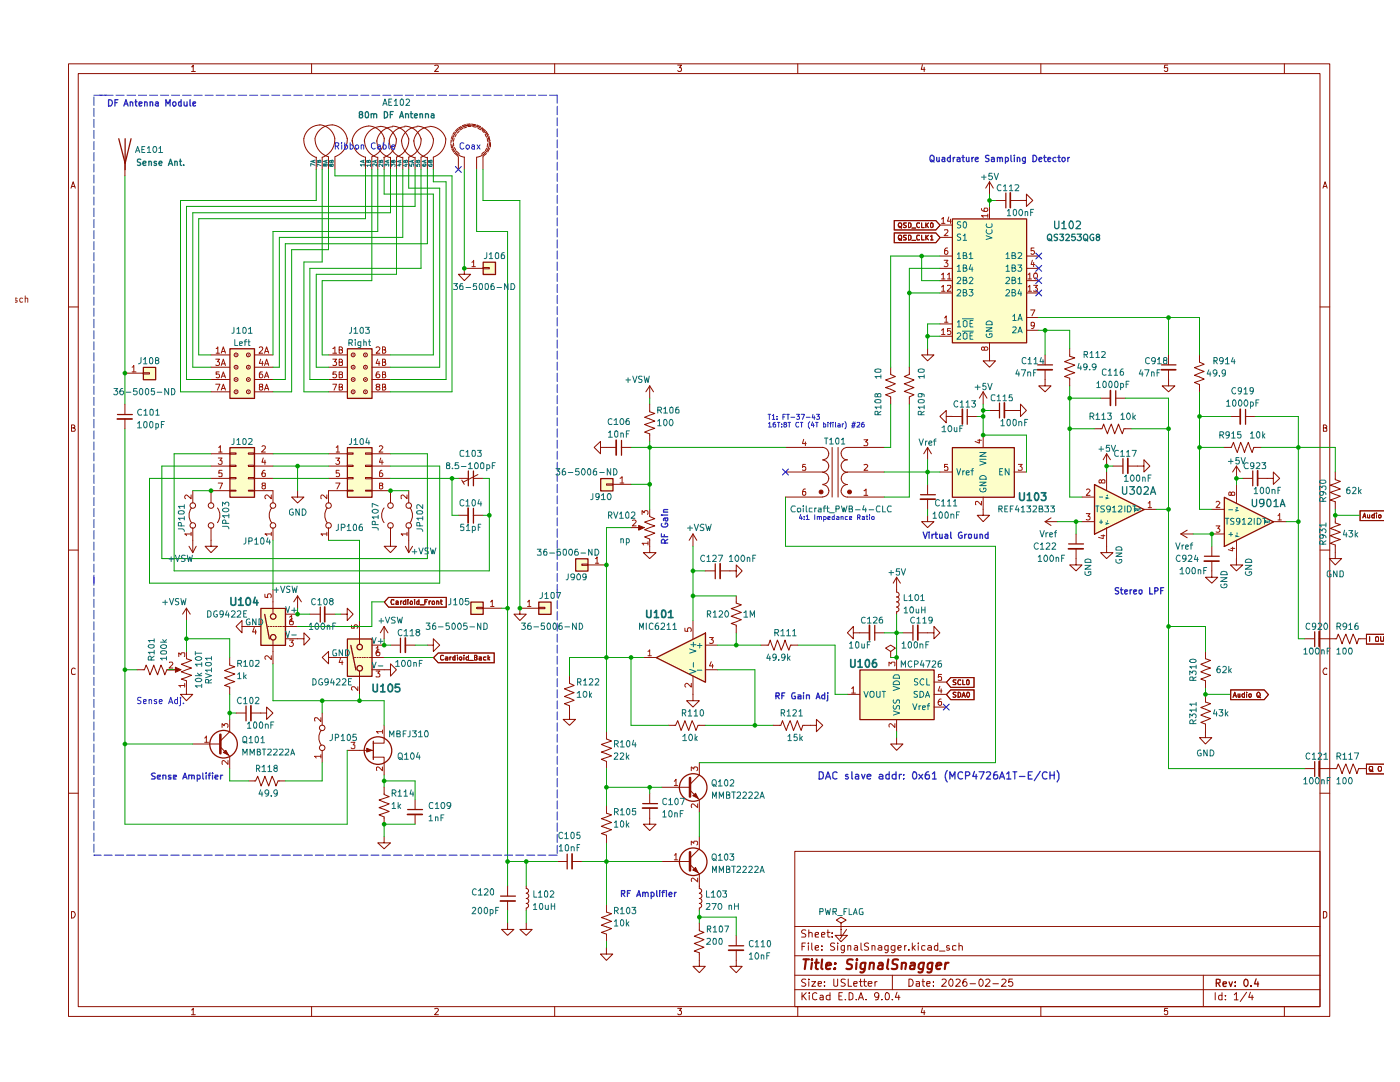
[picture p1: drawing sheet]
<svg xmlns="http://www.w3.org/2000/svg" width="279mm" height="216mm" viewBox="0 0 279 216" stroke-linecap="round" stroke-linejoin="round" font-family="sans-serif">
<g fill="none" stroke="#8d0e00" stroke-width=".2">
<path d="M13.7 12.7h251.7v190.1h-251.7zM15.6 14.7h247.8v186.2h-247.8zM38.2 13.3h.2l.2-.3v1.3M38.2 14.3h.8M62.2 12.7v2M86.7 13.1l.5-.1 .3 .2-.8 1.1h.8M110.7 12.7v2M135.2 13h.8l-.4 .5h.3v.7l-.5 .1-.2-.2M159.2 12.7v2M184.1 12.9l-.3 .9h.8M184.4 13.4v.9M207.7 12.7v2"/>
<path d="M233 13h-.6v.6l.6-.1v.6l-.1 .2h-.4l-.1-.2M256.3 12.7v2M14.2 37.5l.4-1.2 .4 1.2M14.3 37.2h.6M264 37.5l.5-1.2 .4 1.2M264.1 37.2h.6M13.7 61.3h1.9M263.4 61.3h2M14.3 85.4h.6v-.5l-.6-.1v1.3h.6l.1-.5-.3-.2M264.1 85.4h.5l.2-.4-.3-.2h-.4v1.3h.6l.1-.6-.3-.1M13.7 109.8h1.9M263.4 109.8h2"/>
<path d="M15 133.5l-.1-.1a.42 .42 0 0 0-.6 .2v.7l.1 .3 .6-.1M264.8 133.5v-.1a.66 .66 0 0 0-.8 .4 .66 .66 0 0 0 .3 .8l.5-.1M13.7 158.3h1.9M263.4 158.3h2M158.6 169.9h104.8v31h-104.8zM14.3 181.9h.5a.72 .72 0 0 1 .2 .8 .72 .72 0 0 1-.7 .5zM158.6 197.5h104.8M158.6 194.6h104.8M158.6 190.7h104.8M158.6 184.9h104.8M160.1 198.1v1.4M160.1 188.8h.5"/>
<path d="M160.2 198.7l.7 .8M160.7 188.2h-.6v1.4M160.8 195.4h-.6l-.2 .2 .2 .4 .6 .4-.2 .4-.6-.1M160.8 185.6l-.6-.1-.2 .3 .1 .4 .5 .1 .2 .3-.2 .4h-.6M160.9 198.1l-.8 .8M161.3 188.2v.1M161.3 188.7v.9M161.4 195.4v.1M161.4 186.2l.3-.2 .4 .2v.8M161.4 185.5v1.5M161.4 195.9v.9M161.5 198.1v.1"/>
<path d="M161.5 198.6v.9M162 195.9h.8l-.8 .9h.8M162 188.2v1.2l.2 .2M162.7 189.2l.7-.2v-.2l-.2-.1-.5 .1v.6l.2 .2 .5-.1M162.7 186.6l.7-.2v-.3l-.5-.1-.2 .2 .1 .8h.6M163 198.2l-.4-.1-.4 .3 .1 .9 .3 .2 .4-.1M163.3 196.3l.7-.1-.1-.3h-.5l-.1 .1v.6l.1 .2 .5-.1M163.7 198.7l.4-.1 .2 .1v.8M164 186.6l.6-.2-.1-.4h-.4l-.1 .2v.6v.2h.5M164 189.5v.1M164 188.8h.1M164.3 198.9l-.6 .1-.1 .2 .2 .3 .5-.1"/>
<path d="M164.5 196.6v.2M164.5 195.9v.1M165.1 186h.5M165.2 185.5v1.3l.1 .2h.3M165.6 198.7l-.4-.1-.3 .2 .1 .6h.6M165.6 198.1v1.4M166.1 186.9v.1M166.1 186.1v.1M166.4 195.4v1.2l.3 .2 .5-.2v-1.2M166.6 188.3l-.6-.1-.3 .2 .2 .4a.74 .74 0 0 1 .7 .6l-.3 .2-.6-.1M167.2 188.2v.1M167.2 188.7v.9"/>
<path d="M167.4 198.7h.5M168.1 198.1h-.7v1.4h.7M168.5 188.7v1.2l-.2 .2-.4-.1M168.5 188.8l-.4-.1-.3 .2 .1 .6h.6M168.7 199.4v.1M168.7 195.4h-.8a.56 .56 0 0 0 .6 .8l.2 .3a.6 .6 0 0 1-.9 .2M168.9 185.5l-1.2 1.8M169.2 188.8h.6v.8M169.2 188.7v.9M169.3 195.4v1.4h.7M169.5 198.1h.3l.4 .3v.8l-.4 .3h-.3zM170.4 196.3l.7-.1-.1-.3h-.5l-.1 .1v.6l.2 .2 .4-.1"/>
<path d="M170.6 188.8l.4-.1 .1 .1v.8M170.9 199.4v.1M171.1 189l-.6 .3 .1 .3 .5-.1M171.3 199.5l.5-1.4 .5 1.4M171.5 195.9h.6M171.5 199.1h.7M171.7 195.4v1.3l.4 .1M171.8 188.2v1.2l.3 .2M172.3 195.9h.6M172.5 195.4v1.2l.4 .2M172.8 199.4v.1M173.3 196.3l.7-.1-.1-.3h-.6v.1v.7h.6"/>
<path d="M173.3 188.3a.6 .6 0 0 0-.8 .1l.1 .4 .7 .2v.2v.3l-.2 .1-.6-.1M174 188.8l.4-.1 .2 .1v.8M174 188.7v.9M174.6 195.9v.9M175 195.9h-.2l-.2 .2M175.3 188.8l.4-.1 .3 .1v.8M175.4 198.7l-.3 .3h-.3l-.3-.3v-.4l.3-.2h.3a.99 .99 0 0 1 0 1.3l-.4 .1M176 199.4v.1M176 189l-.8 .3v.1l.3 .2 .5-.1M176.7 198.2l.3-.1a.75 .75 0 0 1 .5 .7 .75 .75 0 0 1-.5 .7l-.3-.1zM177.2 188.7v1.2l-.2 .2-.3-.1M177.2 188.8l-.4-.1-.2 .2 .1 .6h.5"/>
<path d="M178.1 199.4v.1M178.1 194.6v2.9M178.6 188.7v1.2a.45 .45 0 0 1-.7 .1M178.6 188.8l-.4-.1-.4 .2 .1 .6h.7M179 198l-.3 1h.9M179.2 189.2l.7-.2-.2-.3h-.3l-.2 .1v.6l.2 .2 .4-.1M179.4 198.6v.9M180.5 188.7v.9M180.9 188.7l-.4 .1v.1M181.4 195.4a.73 .73 0 0 1 .9 .7 .73 .73 0 0 1-.9 .7zM181.4 189.5v.1M182.1 188.2v1.4"/>
<path d="M182.2 189.1l.5 .5M182.7 188.7l-.6 .5M182.8 195.9h.6l.1 .9M183.3 188.2v.1M183.3 188.7v.9M183.5 196.2l-.7 .1v.4h.7M184 195.9h.5M184.2 195.4v1.2l.3 .2M184.6 188.8l-.4-.1-.3 .2 .1 .6h.6M184.9 196.3l.7-.1-.1-.3h-.5l-.1 .1v.6l.2 .2 .4-.1M185.2 188.8l.4-.1 .3 .1v.8M185.9 189l-.8 .3v.1l.3 .2 .5-.1"/>
<path d="M186.3 196.6v.2M186.3 195.9v.1M187.1 188.8l-.4-.1-.2 .2 .1 .6h.5M187.1 188.2v1.4M187.5 189.8h1.1M188 195.5l.2-.1h.4l.2 .4-.9 1h.9M189.4 188.8h-.5v.3l.5 .1 .1 .2-.1 .2-.5-.1M189.7 195.4h.2a.8 .8 0 0 1 .3 .7 .8 .8 0 0 1-.5 .7 .89 .89 0 0 1 0-1.4zM190.8 195.5l.2-.1h.3l.3 .2v.2l-.9 1h.9M190.8 188.8h-.7v.7h.7M191.4 188.8l.4-.1 .3 .1v.8M191.4 188.2v1.4"/>
<path d="M192.8 195.4h-.4l-.2 .3-.1 .8 .3 .3h.3l.3-.3v-.3l-.3-.3h-.3l-.3 .3M193.6 196.3h1.1M195.4 195.5l.5-.1a.8 .8 0 0 1 .3 .7 .8 .8 0 0 1-.5 .7l-.3-.2v-.3zM196.7 195.5l.6-.1 .3 .4-1 1h1M198.2 196.3h1.1M199.9 195.5l.2-.1h.3l.4 .2v.2l-1 1h1M202.1 195.4h-.7l-.1 .6 .6-.1 .2 .3v.3l-.2 .3-.6-.2M240.2 194.6v6.3M242.5 198.1v1.4M243.9 198.7l-.4-.1-.3 .2 .1 .6h.6M243.9 198.1v1.4M244.6 199.4v.1"/>
<path d="M244.6 198.7h.1M246.3 198.5l.5-.4v1.4M246.3 199.5h.8M248.8 198l-1.3 1.8M249.5 198l-.3 1h.9M249.9 198.6v.9M264.1 181.9h.5l.2 .3v.6l-.3 .4h-.4zM38.2 201.5l.4-.3v1.3M38.2 202.5h.8M62.2 200.9v1.9M86.7 201.3l.5-.1 .3 .3-.8 1h.8M110.7 200.9v1.9"/>
<path d="M135.2 201.2h.8l-.4 .4 .3 .1 .1 .2-.1 .5-.5 .1-.2-.2M159.2 200.9v1.9M184.1 201.1l-.3 1h.8M184.4 201.6v.9M207.7 200.9v1.9M233 201.2h-.6v.6l.1-.2h.4l.1 .2v.5l-.1 .2h-.4l-.1-.2M256.3 200.9v1.9"/>
</g>
<path d="M242.7 196.2l.7-.1 .1-.6-.8-.1v1.4M243.1 196.2l.4 .6M244.1 196.3h.7l-.1-.4h-.5l-.1 .2v.6l.2 .1h.4M245.3 195.9l.3 .9 .4-.9M246.5 196.7v.1M246.5 195.9v.2M248.4 195.5l.2-.1a.73 .73 0 0 1 .6 .7 .73 .73 0 0 1-.6 .7 1.01 1.01 0 0 1-.2-1.3zM249.7 196.7v.1M250.7 195.3l-.3 1h.8M251 195.9v.9" fill="none" stroke="#8d0e00" stroke-width=".25"/>
<g fill="none" stroke="#8d0e00" stroke-width=".42">
<path d="M160.4 191.4h1.1M160.9 191.4l-.3 2M162 191.4v.2M162 192.1l-.1 1.3M162.6 192.1h.8M163 191.4l-.2 1.7 .1 .2 .3 .1M164.1 191.4l-.2 1.7 .3 .3M164.8 192.7l1.1-.2-.1-.3a.6 .6 0 0 0-.9 .2v.9h.8M166.6 193.2l.1 .1h-.3l.2-.1-.1 .2M166.7 192.2v.2M170.2 191.5a.73 .73 0 0 0-1.1 .3l.1 .5 .8 .3-.1 .6a.92 .92 0 0 1-1 .1M170.9 192.1v1.3"/>
<path d="M171 191.4v.2M172.7 192.1l-.2 1.5a.57 .57 0 0 1-.8 .4M172.7 192.2l-.5-.1-.4 .3v.8l.2 .2 .5-.1M173.6 192.3l.3-.2 .5 .1-.1 1.2M173.6 192.1l-.1 1.3M175.4 192.2h.7v1.2M176.2 192.5l-.9 .2-.1 .4 .2 .3 .7-.1M177.3 191.4l-.3 1.7 .3 .3M179.2 191.5a.73 .73 0 0 0-1.1 .3l.1 .5 .9 .3-.1 .6a.92 .92 0 0 1-1 .1M180 192.3l.1-.1a.48 .48 0 0 1 .7 .2l-.1 1M180 192.1l-.1 1.3M181.8 192.2h.7v1.2"/>
<path d="M182.5 192.5l-.8 .2-.1 .2v.4l.2 .1 .7-.1M184.4 192.1l-.3 1.5a.51 .51 0 0 1-.3 .5 .51 .51 0 0 1-.5-.1M184.4 192.2a.72 .72 0 0 0-1 .2v.8l.2 .2 .6-.1M186.1 192.1l-.2 1.5a.51 .51 0 0 1-.3 .5 .51 .51 0 0 1-.5-.1M186.1 192.2a.65 .65 0 0 0-.9 .2v.8a.64 .64 0 0 0 .8 .1M186.9 192.7l1-.2-.1-.3a.6 .6 0 0 0-.9 .2v.9h.7M188.7 192.1l-.2 1.3M189.3 192.1l-.4 .1-.3 .2"/>
</g>
<g fill="#fdfec9">
<path d="M28.6 73.3h2.4v2.4h-2.4z"/>
<path d="M45.8 69.5h5v10h-5z"/>
<path d="M69.3 69.5h4.9v10h-4.9z"/>
<path d="M96.4 52.3h2.4v2.4h-2.4z"/>
<path d="M69.3 89.3h4.9v9.9h-4.9z"/>
<path d="M45.8 89.3h5v9.9h-5z"/>
<path d="M52 121.4h4.9v7.3h-4.9z"/>
<path d="M69.3 127.5h4.9v7.4h-4.9z"/>
<path d="M93.9 120.1h2.5v2.4h-2.5z"/>
<path d="M190 43.6h14.8v24.8h-14.8z"/>
<path d="M218.4 96.6l9.9 5-9.9 4.9z"/>
<path d="M244.3 99.2l9.8 4.9-9.8 4.9z"/>
<path d="M114.8 111.5h2.5v2.4h-2.5z"/>
<path d="M119.8 95.5h2.5v2.4h-2.5z"/>
<path d="M130.9 131.2l9.9-4.9v9.8z"/>
<path d="M107.5 120.1h2.4v2.4h-2.4z"/>
<path d="M171.6 133.6h14.8v9.9h-14.8z"/>
<path d="M190 89.3h12.4v9.9h-12.4z"/>
</g>
<path d="M23.7 27.7l1.3 4.9 1.2-4.9M25 27.7v6.2M28.6 73.3h2.5v2.5h-2.5zM45.9 69.6h4.9v9.9h-4.9zM23.4 82.7h3M81.4 161.5h2.9" fill="none" stroke="#8d0e00" stroke-width=".25"/>
<path d="M23.4 83.6h3M81.3 162.5h3" fill="none" stroke="#8d0e00" stroke-width=".34"/>
<g fill="none" stroke="#8d0e00" stroke-width=".2">
<path d="M24.9 32.5v2.6M24.9 74.5h3.7M28.6 74.4h1.2v.2h-1.2zM42.1 70.8h3.7M42.1 73.3h3.7M42.1 75.7h3.7M42.1 78.2h3.7M47.2 70.8h.1M47.2 73.3h.1M47.2 75.7h.1M47.2 78.2h.1M49.6 70.8h.1"/>
<path d="M49.6 73.3h.1M49.6 75.7h.1M49.6 78.2h.1M50.8 70.8h3.7M50.8 73.3h3.7M50.8 75.7h3.7M50.8 78.2h3.7M24.9 80.6v2.1M24.9 83.6v1.9M64.1 145.7a2.45 2.45 0 0 0 0 3M64.3 142.3v2.4M64.3 149.7v2.5"/>
<path d="M76.7 157.1v1.4l1 .5-2.1 .6 2.1 .8-2.1 .8 2.1 .7-2.1 .7 1.1 .4v1.5M82.8 159.5v2M76.7 166.9v1.3h-1.3l1.3 1.2 1.2-1.2h-1.2M82.8 162.5v2"/>
<circle cx="47.1" cy="70.8" r=".38"/>
<circle cx="47.1" cy="75.7" r=".38"/>
<circle cx="47.1" cy="73.3" r=".38"/>
<circle cx="47.1" cy="78.2" r=".38"/>
<circle cx="49.6" cy="70.8" r=".38"/>
<circle cx="49.6" cy="73.3" r=".38"/>
<circle cx="49.6" cy="75.7" r=".38"/>
<circle cx="49.6" cy="78.2" r=".38"/>
<circle cx="64.3" cy="149.2" r=".55"/>
<circle cx="64.3" cy="145.2" r=".55"/>
</g>
<g fill="none" stroke="#af1500" stroke-width=".2">
<path d="M26.4 73.3l.3-.4v1.3M26.4 74.2h.7M43 71.7h.8l-.4 .5 .3 .1v.5h-.7M43 76.7h.9l-.5 1.1M43.1 69.5l.4-.3v1.3M43.1 70.5h.7M43.7 74.2h-.6v.5l.5-.1 .2 .3-.1 .4h-.6M44.1 70.5l.5-1.3 .4 1.3M44.1 72.9l.5-1.2 .4 1.2M44.1 75.4l.5-1.2 .4 1.2M44.1 77.8l.5-1.1 .4 1.1M44.3 70.1h.6"/>
<path d="M44.3 72.6h.6M44.3 75.1h.6M44.3 77.5h.6M51.8 69.4l.4-.2 .2 .3-.7 1h.7M51.9 77.2l-.1-.5h.6v.4l-.6 .2v.5h.4a.35 .35 0 0 0 .3-.3 .35 .35 0 0 0-.3-.3M52 71.7l-.2 .8h.7M52.4 74.2h-.5l-.1 .3v.8h.6v-.6l-.5-.1-.1 .3M52.4 72.1v.8M52.8 70.5l.4-1.3 .4 1.3M52.8 72.9l.4-1.2 .4 1.2M52.8 75.4l.4-1.2 .4 1.2M52.8 77.8l.4-1.1 .4 1.1"/>
<path d="M53 70.1h.5M53 72.6h.5M53 75.1h.5M53 77.5h.5M64 150.9h-1.2l.3 .4M64 143.2v.8l-.7-.8h-.4v.7M64 150.6v.7"/>
</g>
<path d="M73.2 149.3l1 .4-1 .4z" fill="#8d0e00"/>
<path d="M44 149l1.8 1.9M45.8 146l-1.8 1.9M47.1 142.3h2M49.6 155.8h1.4l.4-.9 .7 1.9 .8-1.9 .7 1.9 .7-1.9 .8 1.9 .4-1h1.4M50.1 142.3h1.9M69.3 149.7h5.2M73.2 149.3l1 .4-1 .4zM74.5 151.1h2.2v3.5M76.7 144.7v3.6h-2.2" fill="none" stroke="#8d0e00" stroke-width=".2"/>
<g fill="none" stroke="#8d0e00" stroke-width=".25">
<path d="M49.1 140.9v2.9M74.5 147.9v3.6"/>
<circle cx="44.6" cy="148.5" r="2.75"/>
<circle cx="75.4" cy="149.8" r="2.75"/>
</g>
<path d="M70.1 148.1h.7l-.3 .5 .3 .1v.5l-.2 .2h-.4l-.1-.2M76.3 153v.8l-.8-.8-.4 .1 .1 .6M76.3 146h-1.2l.4 .3M76.3 145.7v.6" fill="none" stroke="#af1500" stroke-width=".2"/>
<path d="M50.1 140.8v3" fill="none" stroke="#8d0e00" stroke-width=".34"/>
<path d="M44 146.6v3.7" fill="none" stroke="#8d0e00" stroke-width=".51"/>
<path d="M44.6 150.2l.5-.4 .5 .9z" fill="#8d0e00"/>
<g fill="none" stroke="#8d0e00" stroke-width=".2">
<path d="M60.6 27.6a3.8 3.8 0 0 0 2.5 3.8M63.1 31.4v2.4M63.8 24.9a3.3 3.3 0 0 1 3 2.7 3.3 3.3 0 0 1-1.8 3.5l-.7 .3v2.4M63.8 24.9a3.3 3.3 0 0 0-3.2 2.7M65.6 31.4v2.4M66.3 24.9a3.3 3.3 0 0 1 3 2.8M66.3 24.9a3.5 3.5 0 0 0-3.4 2.8 3.8 3.8 0 0 0 2.7 3.6M66.8 31.4v2.4M69.3 27.6a3.7 3.7 0 0 1-2.5 3.7M70.3 28a3.5 3.5 0 0 0 2.7 3.4l-.1 2.4M72.8 28.1a3.5 3.5 0 0 0 2.5 3.3M74.2 31.4v2.4"/>
<path d="M75.2 28.1a3.5 3.5 0 0 0 2.6 3.3M75.4 31.4v2.4M75.9 25.2a3.4 3.4 0 0 1 3.2 2.6M75.9 25.3a3.4 3.4 0 0 0-3.2 2.9M76.7 31.4v2.4M76.7 27.6a3.7 3.7 0 0 1-2.5 3.7M76.7 27.7a3.3 3.3 0 0 0-3.4-2.6 3.3 3.3 0 0 0-3.1 3.1M77.7 28.1a3.5 3.5 0 0 0 2.6 3.4M77.9 31.4v2.4M78.3 25.2a3.4 3.4 0 0 1 3.3 2.6M78.3 25.3a3.4 3.4 0 0 0-3.1 2.9M79.1 27.7a3.7 3.7 0 0 1-2.5 3.7"/>
<path d="M79.1 31.4v2.4M80.2 28.1a3.5 3.5 0 0 0 2.6 3.4M80.4 31.4v2.4M80.8 25.2a3.4 3.4 0 0 1 3.2 2.6M80.8 25.3a3.4 3.4 0 0 0-3.2 2.9M81.6 31.4v2.4M81.6 27.7a3.7 3.7 0 0 1-2.5 3.7M82.6 28.1a3.5 3.5 0 0 0 2.6 3.4M82.8 31.4v2.4M83.2 25.2a3.4 3.4 0 0 1 3.3 2.6M83.3 25.3a3.4 3.4 0 0 0-3.2 2.9M84 31.4v2.4"/>
<path d="M84 27.7a3.7 3.7 0 0 1-2.4 3.7M85.3 31.4v2.4M85.7 25.3a3.4 3.4 0 0 0-3.1 2.9M85.8 25.2a3.4 3.4 0 0 1 3.2 2.6M86.5 31.4v2.4M86.5 27.7a3.7 3.7 0 0 1-2.5 3.7M88.9 27.7a3.7 3.7 0 0 1-2.4 3.7M90 28.8l.1 .7M90 27.9v.7M90.2 29.7l.3 .7M90.2 28.9a2.91 2.91 0 0 0 2.5 2.5M90.3 27.1l-.2 .5"/>
<path d="M90.5 28.5v.6M90.6 27.6l-.1 .6M90.6 29.4l.4 .6M90.7 26.3l-.3 .5M90.7 30.6l.7 .7M91 30.1l.7 .6M91.1 26.8l-.3 .5M91.4 25.6l-.5 .5M91.5 31.4v2.4M91.7 26.1l-.5 .5M92 25.2l-.5 .3M92.3 25.6l-.5 .4"/>
<path d="M92.7 31.4v2.4M92.7 25.2l1-.2 1.5 .2M92.9 24.8l-.6 .3M93.1 25.3l-.6 .3M93.8 24.7l-.7 .1M93.9 24.9a3.9 3.9 0 0 0-3.7 3.3M94 25.2h-.6M94.1 24.8l.8 .1M94.3 25.2l.7 .2M95.1 31.4v2.4M95.2 24.9l.7 .4M95.2 25.2a3.2 3.2 0 0 1 2.4 2.8 3.2 3.2 0 0 1-1.9 3.2l-.5 .2"/>
<path d="M95.3 25.5l.7 .4M96.2 25.4l.7 .7M96.2 26l.4 .5M96.4 31.4v2.4M96.7 30.3l-.6 .5M96.8 26.8l.3 .6M97.1 26.2l.4 .8M97.1 30.6l-.7 .7M97.2 29.6l-.3 .5M97.2 27.6l.2 .7M97.4 28.6l-.2 .8M97.6 27.2l.2 .9"/>
<path d="M97.7 29.6l-.4 .7M97.8 28.4v.9M96.4 53.4h1.3v.2h-1.3zM96.4 53.5h-3.7v1.2h1.2l-1.2 1.3-1.2-1.3h1.2M65.6 70.8h3.7M65.6 73.3h3.7M65.6 75.7h3.7M65.6 78.2h3.7M70.5 70.8h.1M70.5 73.3h.1M70.5 75.7h.1M70.5 78.2h.1"/>
<path d="M73 70.8h.1M73 73.3h.1M73 75.7h.1M73 78.2h.1M74.2 70.8h3.7M74.2 73.3h3.7M74.2 75.7h3.7M74.2 78.2h3.7M91.5 95.5h1.9M92.2 95.8l.5 .8M94.4 95.5h2M95.4 94.7l-3 1.5"/>
<path d="M37.2 131.2v.2l1 .4-2 .7 2 .8-2 .8 2 .6-2 .8 1 .3v.3M38.5 148.5h5.5M44.6 150.2l.5-.5 .5 1zM45.8 143.5v2.5M45.8 150.9v2.5M52 142.3h1.2v1.2l1.3-1.2-1.3-1.2v1.2"/>
<circle cx="70.5" cy="70.8" r=".38"/>
<circle cx="70.5" cy="78.2" r=".38"/>
<circle cx="70.5" cy="75.7" r=".38"/>
<circle cx="70.5" cy="73.3" r=".38"/>
<circle cx="72.9" cy="70.8" r=".38"/>
<circle cx="72.9" cy="73.3" r=".38"/>
<circle cx="72.9" cy="75.7" r=".38"/>
<circle cx="72.9" cy="78.2" r=".38"/>
</g>
<g fill="none" stroke="#af1500" stroke-width=".2">
<path d="M94.2 52.4l.3-.5v1.3M94.2 53.2h.7M66.4 69.5h.2l.2-.3v1.3M66.4 71.7h.8l-.4 .5 .3 .1 .1 .1-.1 .4h-.7M66.4 76.7h.8l-.5 1.1M66.4 70.5h.8M67.1 74.2h-.6l-.1 .5h.7v.6h-.7M67.7 69.8h.5l.2-.3-.3-.3h-.4v1.3h.4l.3-.2v-.3l-.3-.2M67.7 72.3h.5l.2-.4-.3-.2h-.4v1.2l.7-.1v-.4l-.3-.1M67.7 74.7h.5l.2-.3-.2-.2h-.5v1.2l.7-.1v-.4l-.3-.2M67.7 77.3h.4l.3-.3-.2-.3h-.5v1.1h.7v-.5h-.3M75.1 69.4l.1-.2h.4l.2 .3-.1 .3-.6 .7h.7"/>
<path d="M75.3 77.2l-.2-.4 .1-.1h.4l.2 .2-.7 .5v.4h.2h.3l.2-.2-.1-.3-.1-.1M75.4 71.7l-.3 .8h.7M75.6 74.2h-.3l-.2 .3v.8a.42 .42 0 0 0 .6 0 .42 .42 0 0 0 0-.6l-.4-.1-.2 .3M75.6 72.1v.8M76.3 69.8h.5l.1-.4-.2-.2h-.4v1.3l.6-.1 .1-.3-.3-.3M76.3 72.3h.5l.1-.5-.2-.1h-.4v1.2l.6-.1 .1-.3-.3-.2M76.3 74.7h.5l.1-.4-.6-.1v1.2l.6-.1 .1-.3-.3-.3M76.3 77.3h.4l.2-.2-.1-.4h-.5v1.1h.6l.1-.4-.3-.1M40.8 147.3l.4-.5v1.3M40.8 148.1h.8M44.3 145.2v-.8l.4 .4 .1-.3 .2-.1 .4 .1v.7M45.5 151.8v.7l-.8-.7-.4 .1 .1 .6"/>
</g>
<path d="M96.4 52.3h2.5v2.5h-2.5zM69.3 69.6h4.9v9.9h-4.9zM93.5 94v2.9M94.5 94v2.9" fill="none" stroke="#8d0e00" stroke-width=".25"/>
<g fill="none" stroke="#116e6f" stroke-width=".2">
<path d="M62.6 32v.4M62.9 33l-.9-.4v.5M62.9 32l-.9 .2 .9 .3M63.6 32.1l.2-.1h.2v.4h-.7v-.3l.3-.1v.4M64 33.1l-.7-.4v.5M64.9 32.8h.4l-.1 .3h-.3v-.3l-.3-.1v.4h.2l.1-.1M65.1 32v.4M65.3 32l-.7 .2 .7 .3M66.1 32.9l.3-.2 .1 .4-.3 .1-.3-.5-.2 .2 .2 .3 .2-.1M66.2 32.1l.2-.1 .1 .4h-.8l.1-.4h.3l.1 .4M72.5 32v.4M72.7 32.9h-.8l.3 .2"/>
<path d="M72.7 32l-.8 .2 .8 .3M72.7 32.7v.4M73.5 32.1l.2-.1 .3 .1v.3h-.8v-.4h.2l.1 .4M74 33h-.8l.2 .2M74 32.7v.5M75 32v.4M75.1 32.7v.4l-.4-.4-.3 .1 .1 .3M75.1 32l-.7 .2 .7 .3M76 32.1l.2-.1 .2 .1v.3h-.8v-.3l.3-.1 .1 .4M76.4 32.7v.5l-.6-.5-.2 .1 .1 .4M76.8 33.1v-.4l.4 .3 .1-.3h.2v.4M77.4 32v.4"/>
<path d="M77.6 32l-.8 .2 .8 .3M78.1 33.2v-.5l.3 .3 .1-.3h.2l.2 .2-.1 .3M78.4 32.1l.2-.1 .3 .1v.3h-.8v-.3l.3-.1v.4M79.5 32.8h.5M79.8 32.6v.5l-.5-.1M79.9 32v.4M80 32l-.7 .2 .7 .3M80.8 32.8h.5M80.9 32.1l.2-.1h.2v.4h-.7v-.3l.2-.1 .1 .4M81.1 32.7v.5l-.6-.2M81.7 32.7v.4h.5l-.1-.3 .4-.1v.4M82.3 32v.4"/>
<path d="M82.6 32l-.9 .2 .9 .3M83 32.8v.3l.3 .1v-.3l.1-.2 .4 .1-.1 .4M83.3 32.1l.2-.1h.3v.4h-.8v-.3l.3-.1v.4M84.3 32.8v.3h.1h.6v-.4l-.5 .1v.3h.2M84.8 32v.4M85 32l-.7 .2 .7 .3M85.5 32.8l.1 .3 .5 .1v-.5l-.3 .1 .1 .4M85.8 32.1l.2-.1h.2v.4h-.7v-.3l.3-.1v.4"/>
</g>
<path d="M35 133.1l1.1 .5-1.1 .5z" fill="#8d0e00"/>
<g fill="none" stroke="#8d0e00" stroke-width=".2">
<path d="M197.5 36.3l-.8 1.2M197.5 36.3l.7 1.2M197.5 36.3v2.4M198.7 40h2M201.6 40h3.2v1.2l1.3-1.2-1.3-1.3v1.3M178.5 44h8.3l.8 1-.8 .9h-8.3zM178.5 46.5h8.3l.8 .9-.8 1h-8.3zM179.4 47h.5l.1 .5-.2 .4-.4-.1zM179.4 45.2l.6 .3M179.4 44.5l.5 .1a.6 .6 0 0 1-.2 .8h-.2a.59 .59 0 0 1-.1-.9zM179.4 47.6l.6 .4M180.9 44.5h-.5l-.1 .2 .2 .2 .3 .1 .1 .2-.2 .2-.4-.1"/>
<path d="M180.9 46.9h-.5v.5h.4l.1 .3-.1 .2h-.5M181.3 44.5h.3l.2 .2v.5l-.3 .2h-.2zM181.3 46.9h.3l.2 .2v.5l-.2 .3h-.3zM182 45.5h.7M182 48h.7M183.5 44.6l-.4-.1a.48 .48 0 0 0-.1 .6 .48 .48 0 0 0 .5 .2M183.5 47l-.4-.1-.2 .5 .2 .5 .4-.1M183.9 44.5v.9h.5M183.9 46.9v1h.5M184.8 44.5v.9M184.8 46.9v1M184.9 44.8l.4 .6"/>
<path d="M184.9 47.4l.4 .5M185.3 44.5l-.5 .5M185.3 46.9l-.5 .5M185.7 47.2l.3-.3v1M185.7 47.9h.5M185.8 44.5l.4 .2v.5l-.2 .2-.3-.2zM187.6 44.9h2.4M187.6 47.4h2.4M187.6 51.1h2.4M187.6 53.5h2.4M187.6 56h2.4M187.6 58.5h2.4"/>
<path d="M197.5 41.2v2.4M204.8 51.1h2.5M204.8 53.5h2.5M204.8 56h2.5M204.8 58.5h2.5M177.8 73.3v1.4l.9 .4-2 .7 2 .8-2 .7 2 .8-2 .7 1.1 .4v1.4M181.5 73.3v1.4l-1 .4 1.9 .7-1.9 .8 1.9 .7-1.9 .8 1.9 .7-.9 .4v1.4M185.1 69.5v1.3h-1.2l1.2 1.2 1.3-1.2h-1.3M187.6 64.6h2.4M187.6 67.1h2.4M197.5 68.4v3.6h-1.3l1.3 1.3 1.2-1.3h-1.2M204.8 63.4h2.5"/>
<path d="M204.8 65.9h2.5M208.6 70.8v2M208.6 73.8v1.9M213.5 69.5v1.6l1 .3-2 .8 2 .6-2 .8 2 .8-2 .7 1 .4v1.5M219.7 79.5h1.9M222.6 79.5h2M233.2 73.8v3.2h-1.3l1.3 1.2 1.3-1.2h-1.3M233.2 70.8v2M239.4 70.8v1.5l.9 .4-1.9 .7 1.9 .7-1.9 .8 1.9 .7-1.9 .7 1 .4v1.5M38.5 97.9v2.5M42.1 90.5h3.7M42.1 93h3.7"/>
<path d="M42.1 95.5h3.7M45.8 90.4h1.3v.2h-1.3zM45.8 92.8h1.3v.3h-1.3zM45.8 95.3h1.3v.2h-1.3zM45.8 97.8h1.3v.2h-1.3zM45.8 97.9h-3.7v2.5M49.6 90.4h1.2v.2h-1.2zM49.6 92.8h1.2v.3h-1.2zM49.6 95.3h1.2v.2h-1.2zM49.6 97.8h1.2v.2h-1.2zM50.8 90.5h3.7M50.8 93h3.7"/>
<path d="M50.8 95.5h3.7M50.8 97.9h3.7v2.5M59.4 97.9v1.3h1.3l-1.3 1.2-1.2-1.2h1.2M65.6 90.5h3.7M65.6 93h3.7M65.6 95.5h3.7M69.3 90.4h1.2v.2h-1.2zM69.3 92.8h1.2v.3h-1.2zM69.3 95.3h1.2v.2h-1.2zM69.3 97.8h1.2v.2h-1.2zM69.3 97.9h-3.7v2.5M72.9 90.4h1.3v.2h-1.3z"/>
<path d="M72.9 92.8h1.3v.3h-1.3zM72.9 95.3h1.3v.2h-1.3zM72.9 97.8h1.3v.2h-1.3zM74.2 90.5h3.7M74.2 93h3.7M74.2 95.5h3.7M74.2 97.9h3.7v2.5M81.6 97.9v2.5M215.9 99.2h2.5M218.4 85.5h1.5l.4-.9 .7 2 .8-2 .7 2 .7-2 .8 2 .3-1.1h1.5M220.8 90.5v2.5M220.8 94.2v3.7"/>
<path d="M220.8 90.5l-.6 1.2M220.8 90.5l.8 1.2M222.1 93h2M225.1 93h3.2v1.2l1.2-1.2-1.2-1.3v1.3M244.3 89.3h1.4l.5-1 .7 2 .7-2 .8 2 .7-2 .8 2 .3-1h1.5M245.6 83.1h1.9M246.8 93l-.8 1.2M246.8 93l.7 1.2M246.8 93v2.5M246.8 96.6v3.8M248 95.5h2M248.5 83.1h2"/>
<path d="M251 95.5h3.1v1.1l1.3-1.1-1.3-1.3v1.3M266.5 94.2v1.5l1 .3-2 .8 2 .8-2 .6 2 .8-2 .8 1 .3v1.5M37.7 109l.8 1.3M38.2 101.4a2.45 2.45 0 0 0 0 2.9M38.5 105.3v5M39.2 109l-.7 1.3M42.1 105.3v3.7h1.3l-1.3 1.3-1.2-1.3h1.2M43.4 101.4a2.45 2.45 0 0 1 0 2.9M54.2 101.4a2.45 2.45 0 0 0 0 2.9M54.5 105.3v2.5M54.5 117.6v4.7M59.4 118.9l-.8 1.2"/>
<path d="M59.4 118.9l.7 1.2M59.4 118.9v2.5M65.3 101.4a2.45 2.45 0 0 0 0 2.9M65.6 105.3v2.5M76.7 101.4a2.45 2.45 0 0 0 0 2.9M77.5 119.2h11.6v2h-11.6l-.8-1.1zM77.9 105.3v3.7h1.2l-1.2 1.3-1.2-1.3h1.2M78.6 119.8l-.4-.1-.2 .4 .2 .5 .4-.1M80 119.9v.7M80.2 119.9l-.2 .3M80.9 109l.7 1.3M81 119.7v.9h-.4v-.6h.4"/>
<path d="M81.4 119.7v.1M81.4 119.9v.7M81.6 105.3v5M81.8 101.4a2.45 2.45 0 0 1 0 2.9M82.3 109l-.7 1.3M82.8 119.7v.1M82.8 119.9v.7M83.6 119.7v.9h-.3l-.1-.5 .1-.2 .3 .1M85.3 119.7h-.5v.9M85.6 119.9v.7M86 119.9h-.2l-.2 .3M87.2 119.9v.7"/>
<path d="M87.9 119.9h.4M88 119.7v.7l.3 .2M91.5 102.8h1.9M94.4 102.8h2M129.7 109v1.3h-1.3l1.3 1.2 1.2-1.2h-1.2M129.7 102.8v.3l1 .4-2.1 .7 2.1 .7-2.1 .8 2.1 .7-2.1 .7 1.1 .5v.2M214.8 109.5v3.2h1.1l-1.1 1.2-1.3-1.2h1.3M214.8 106.5v2M215.9 104.1h2.5M220.8 105.3v5h1.3l-1.3 1.2-1.1-1.2h1.1M228.3 101.6h2.5M235.7 106.5h2.4"/>
<path d="M235.7 106.5l1.2 .8M236.9 105.8l-1.2 .7M241.8 112v3.2h1.2l-1.2 1.2-1.2-1.2h1.2M241.8 101.6h2.5M241.8 106.5h2.5M241.8 109v1.9M246.8 107.8v4.9h1.2l-1.2 1.2-1.2-1.2h1.2M254.1 104.1h2.6M266.5 102.8v1.5l1 .4-2 .7 2 .8-2 .7 2 .7-2 .8 1 .3v2.8h1.3l-1.3 1.2-1.2-1.2h1.2M272 103.3l.3-.9 .3 .9M272.1 103.1h.4M272.9 102.7v.5h.4"/>
<path d="M273.3 102.7v.6M274.3 102.4v.9h-.5v-.6h.5M274.7 102.4v.1M274.7 102.7v.6M275.2 102.7h.3v.6h-.3zM276.1 101.9h-4.7v2h4.7M27.4 133.6h1.4l.4-.9 .7 2 .8-2 .7 2 .7-2 .8 2 .4-1.1h2.5M35 133.1l1.1 .5-1.1 .5zM37.2 136.1v2.5h1.3l-1.3 1.2-1.2-1.2h1.2M37.2 121.4v2.4M37.2 130v1.2M37.2 121.4l-.8 1.1"/>
<path d="M37.2 121.4l.8 1.1M45.8 131.2v1.5l1.1 .3-2.1 .8 2.1 .7-2.1 .7 2.1 .8-2.1 .8 1 .3v1.5M48.3 125v-1.2l-1.2 1.2 1.2 1.3v-1.3h3.7M53.5 125h.2M54 125h.2M54.5 127.7v4.8M54.5 125h.2M55 125h.2M55.5 125h.2M55.9 125h.3M56.4 125h3M56.9 127.5h3.8v1.2l1.1-1.2-1.1-1.2v1.2"/>
<path d="M56.9 122.5h2.5M61.8 122.5h2.1M64.8 122.5h2M65.6 131.2v-1.2l-1.3 1.2 1.3 1.3v-1.3h3.7M68 122.5h1.3v1.3l1.2-1.3-1.2-1.1v1.1M70.7 131.2h.3M71.2 131.2h.3M71.7 123.8v4.7M71.7 133.9v4.7M71.7 131.2h.3M72.3 131.2h.2M72.7 131.2h.2"/>
<path d="M73.2 131.2h.2M73.7 131.2h3M74.2 133.6h3.7v1.3l1.2-1.3-1.2-1.1v1.1M74.2 128.7h2.5M76.7 125l-.8 1.3M76.7 125l.7 1.3M76.7 125v2.5M77.9 128.7h2M79 120h.5v.6h-.5v-.3l.5-.1M80.9 128.7h1.9M81.9 120h.3v.6h-.3zM83.9 120.7h.7"/>
<path d="M84.8 120.1h.3M85.3 128.7h1.2v1.3l1.3-1.3-1.3-1.2v1.2M86.2 120.1l.2-.2 .3 .1v.6l-.5-.1zM87.2 120.1v-.2l.4 .2v.5M87.5 130.3h11.1v1.9h-11.1l-1-1zM88.5 130.8h-.4l-.2 .1 .1 .7h.5M88.9 131.1l.5 .1v.5h-.5v-.3l.5-.1M89.8 131.1v.6M90 131.1l-.2 .2M90.8 130.8v.9h-.3l-.1-.5 .4-.1M91.3 130.8h.1M91.3 131.1v.6"/>
<path d="M91.6 131.3l.5-.2 .1 .5-.4 .1zM92.6 130.8h.1M92.6 131.1v.6M93.5 130.8v.9h-.4v-.6h.4M93.7 131.8h.7M94.7 131.2h.4v-.4h-.4v.9h.4l.1-.4-.2-.1M95.1 121.2h1.3v.2h-1.3zM95.6 131.1h.4v.6h-.4v-.3l.4-.1M96.4 121.4h3.7M97 131.1h-.4l-.1 .2 .1 .4h.4M97.4 130.8v.9M97.5 131.4l.2 .3"/>
<path d="M97.7 131.1l-.3 .3M240.6 130v1.4l1 .4-2 .7 2 .8-2 .8 2 .6-2 .8 1 .3v1.6M240.6 138.6v1.5l1 .3-2 .8 2 .7-2 .8 2 .7-2 .7 1 .4v2.7h1.2l-1.2 1.3-1.2-1.3h1.2M245.6 137.7h6.7l.8 .9-.8 1h-6.7zM246.1 139.1l.3-1 .4 1M246.2 138.8h.5M247.1 138.5v.6h.2l.1-.1M247.4 138.5v.6M248.4 138.5h-.5v.1v.5h.5M248.4 138.1v1M248.8 138.1v.1M248.8 138.5v.6"/>
<path d="M249.3 138.5l.4 .1v.4l-.2 .1h-.1l-.2-.2zM250.9 138.3l.3-.2a.6 .6 0 0 1 0 1h-.1a.6 .6 0 0 1-.2-.8zM251.1 138.9l.5 .3M260.3 127.5h2M263.3 127.5h3.4l.4-1 .7 2 .8-2 .8 2 .6-2 .8 2 .3-1h1.6M273.3 127v1M274.7 127l.4 .2-.1 .8-.5-.1v-.7zM275.5 127l.1 1h.4l.1-.2M276.1 126.6h-3.4v1.9h3.4M260.3 153.4h2M263.3 153.4h3.4l.4-1 .7 2 .8-2 .8 2 .6-2 .8 2 .3-1h1.6M273.3 153h.6v.8h-.6z"/>
<path d="M273.5 153.6l.5 .4M275.2 152.9l.4 .1 .1 .5-.2 .4-.4-.1-.1-.5zM276.1 152.5h-3.4v1.9h3.4"/>
<circle cx="38.5" cy="100.9" r=".55"/>
<circle cx="38.5" cy="104.9" r=".55"/>
<circle cx="42.1" cy="104.9" r=".55"/>
<circle cx="42.1" cy="100.9" r=".55"/>
<circle cx="54.5" cy="100.9" r=".55"/>
<circle cx="54.5" cy="104.9" r=".55"/>
<circle cx="65.6" cy="100.9" r=".55"/>
<circle cx="65.6" cy="104.9" r=".55"/>
<circle cx="77.9" cy="104.9" r=".55"/>
<circle cx="77.9" cy="100.9" r=".55"/>
<circle cx="81.6" cy="100.9" r=".55"/>
<circle cx="81.6" cy="104.9" r=".55"/>
</g>
<g fill="none" stroke="#af1500" stroke-width=".2">
<path d="M187.9 43.7l.4-.3v1.2M187.9 54.8l.4-.3v1.2M187.9 57.3l.4-.4v1.2M187.9 44.6h.7M187.9 55.7h.7M187.9 58.1h.7M188.4 51.9h.8l-.4 .5 .3 .1 .1 .2-.1 .4h-.7M188.5 45.9l.6-.1 .1 .4-.8 .8h.8M189.1 49.5l-.4 .1-.2 .2v.8l.2 .2 .4-.1v-.6l-.4-.1-.2 .2M189.1 54.8l.3-.3v1.2M189.1 57l.6-.1 .1 .4-.8 .8h.8M189.1 55.7h.7"/>
<path d="M189.4 43.3l-.3 .8h.8M189.7 43.7v.9M195.9 41.6a.72 .72 0 0 0 .5 .6 .72 .72 0 0 0 .7-.3l-.1-.4-.5 .1a.36 .36 0 0 0 .1 .6M197.1 43h-1.2l.3 .4M197.1 42.7v.7M205.2 54.8l.3-.3v1.2M205.2 57.3l.3-.4v1.2M205.2 55.7h.7M205.2 58.1h.7M206 51.9l-.2 .9h.7M206.3 56.9h.7l-.4 .5 .4 .2v.4h-.7M206.3 52.4v.8"/>
<path d="M206.4 49.5h-.6v.6h.6l.1 .4-.3 .3-.4-.2M206.4 54.6l.1-.1 .4 .1a.66 .66 0 0 1-.3 1.1l-.1-.1a.67 .67 0 0 1-.1-1zM187.9 65.9l.4-.3v1.2M187.9 66.8h.7M188.5 63.5l.3-.5v1.3M188.5 64.3h.7M189.7 65.6h-.6v.6l.4-.2 .3 .2-.1 .5h-.6M196.5 69.5l.1-.3h.3l.2 .3-.1 .4h-.5l-.1-.6h-.4l-.1 .4 .1 .2 .5-.2M205.7 61.8h.8l-.6 1.2M206.5 64.8l-.3 .3-.4-.1v-.6l.4-.1a.72 .72 0 0 1 .2 .7 .72 .72 0 0 1-.5 .6M38.1 98.8v.7l-.9-.7-.3 .2v.4l.1 .1M43.6 91.4h.7l-.4 .5 .4 .1v.5l-.2 .2h-.4l-.1-.2"/>
<path d="M43.6 96.4h.8l-.5 1.2M43.6 89.3l.4-.4v1.3M43.6 90.2h.7M44.3 93.8h-.6l-.1 .6h.7v.6h-.7M52.3 89.1l.4-.2 .3 .2v.3l-.8 .8h.8M52.5 91.4l-.2 .8h.7M52.5 96.9l-.2-.3 .1-.2h.5l.1 .3-.6 .2a.42 .42 0 0 0 0 .6 .42 .42 0 0 0 .6 0v-.5l-.3-.1M52.9 93.8a.72 .72 0 0 0-.6 .6 .72 .72 0 0 0 .2 .7l.5-.1-.1-.6a.36 .36 0 0 0-.6 .2M52.9 91.8v.9M54.1 98.8v.7l-.8-.7-.4 .2v.4l.1 .1M65.2 98.8v.7l-.8-.7-.4 .1 .1 .6M67 91.4h.8l-.5 .5 .4 .1v.6l-.5 .1-.2-.2"/>
<path d="M67 96.4h.9l-.6 1.2M67.1 89.3l.3-.4v1.3M67.1 90.2h.7M67.7 93.8h-.6v.6h.4l.3 .2-.1 .4h-.6M75.7 89.1l.5-.2 .2 .4-.8 .9h.8M75.9 96.9l-.2-.2 .1-.3h.4l.2 .2-.2 .3-.5 .1v.5l.2 .1 .4-.1 .1-.2-.1-.3-.1-.1M76 91.4l-.3 .8h.8M76.2 93.8l-.3 .1-.2 .3v.8a.42 .42 0 0 0 .6 0 .42 .42 0 0 0 0-.6h-.4l-.2 .2M76.2 91.8v.9M81.2 98.8v.7l-.8-.7-.4 .1 .1 .6M216.9 97.7l.4-.1 .2 .3-.7 .9h.7M219.8 96l.3-.3 .4 .1-.1 .6h-.4l-.3-.6h-.3v.6h.3l.1-.2"/>
<path d="M245.7 98.4l.3-.2 .4 .1-.1 .5h-.5l-.1-.4-.2-.2-.3 .1 .1 .5h.4v-.1M38.1 106.5h-1.2l.3 .4M38.1 106.2v.7M52.9 118.6v.6h.6v-.6h.6v.6M54.1 106.5h-1.2l.4 .4M54.1 106.2v.7M65.2 106.5h-1.2l.4 .4M65.2 106.2v.7M81.2 106.5h-1.2l.4 .4M81.2 106.2v.7M216.8 102.5h.7l-.4 .5 .4 .1v.6h-.7M219.7 106.9h.8"/>
<path d="M220.2 106.7v.8l-1-.3M229.1 100.4h.2l.2-.4v1.3M229.1 101.3h.7M242.7 104.9h.8l-.5 .5 .4 .1v.6h-.7M242.7 100.2l.2-.2h.3l.3 .3-.8 1h.8M245.7 109.4h.7M246 109.2v.7l-.9-.2M255.1 102.9l.3-.4v1.3M255.1 103.8h.6M33.8 132.2l.5-.1 .2 .4-.8 .8h.8M35.7 131v-.7l.4 .4 .2-.4h.5v.7M36.9 136.8h-1.2l.3 .3"/>
<path d="M36.9 136.3v.8M50.8 125.2l-.4 .9h.8M51 125.7v.8M54.1 130.8v.8l-.8-.8-.3 .1-.1 .2 .1 .4M57.8 127.7h.7l-.4 .5 .4 .2v.3l-.2 .3h-.4l-.1-.2M57.8 123.1l.4-.3v1.2M57.8 124h.7M58.4 123.5a.55 .55 0 0 0-.6 .5v.5l.1 .2h.5l.1-.2v-.3l-.2-.3h-.3l-.2 .3M67.9 131.4l-.2 .8h.7M68.3 131.9v.7M70.1 124.8v.5h.6v-.5l.5-.1 .2 .2-.2 .4M71.4 137v.8l-.7-.8-.5 .1-.1 .4 .2 .2"/>
<path d="M75.1 133.9h.7l-.4 .4 .4 .3v.3l-.2 .2-.5-.1M75.1 129.3l.3-.3v1.2M75.1 130.2h.7M75.6 129.7h-.4l-.1 .9 .1 .2h.5l.1-.5-.2-.2h-.3l-.2 .2M97.9 120.1l.3-.3v1.2M97.9 121h.7"/>
</g>
<g fill="none" stroke="#8d0e00" stroke-width=".25">
<path d="M200.7 38.5v3M190.1 43.7h14.8v24.7h-14.8zM207.1 72.8h3M222.7 78v2.9M231.8 72.8h2.9M45.9 89.3h4.9v9.9h-4.9zM69.3 89.3h4.9v9.9h-4.9zM218.4 96.7l9.9 5-9.9 4.9zM224.1 91.5v3M244.3 99.2l9.9 4.9-9.9 4.9zM248.6 81.7v3M250 94v2.9"/>
<path d="M94.5 101.4v3M213.3 108.5h2.9M240.4 111h2.9M52.1 121.4h4.9v7.4h-4.9zM52.8 122.6l1 4.9M63.9 121.2v2.9M69.3 127.5h4.9v7.5h-4.9zM70 128.8l1 4.9M79.9 127.3v2.9M94 120.1h2.4v2.5h-2.4zM262.4 126.1v2.9M262.4 152v2.9"/>
<circle cx="54.5" cy="123" r=".55"/>
<circle cx="54.5" cy="127.2" r=".55"/>
<circle cx="71.8" cy="133.3" r=".55"/>
<circle cx="71.8" cy="129.1" r=".55"/>
</g>
<g fill="none" stroke="#8d0e00" stroke-width=".34">
<path d="M201.6 38.5v2.9M207 73.8h3M221.6 77.9v3M231.8 73.8h2.8M225.1 91.5v2.9M247.5 81.7v2.9M251 93.9v3M93.4 101.4v2.9M213.2 109.5h3M240.3 112h3M64.8 121.1v3M80.9 127.3v2.9"/>
<path d="M263.3 126v3M263.3 151.9v3"/>
</g>
<g fill="none" stroke="#116e6f" stroke-width=".2">
<path d="M191 50.8l.4-.4v1.2M191 53.2l.4-.3v1.2M191 55.5l.5-.2 .2 .2v.3l-.7 .8h.7M191 57.9l.5-.1 .2 .1v.4l-.7 .7h.7M191 51.6h.7M191 54.1h.7M191.7 44.3l-.4-.1-.3 .3 .1 .2 .6 .3v.3l-.2 .2-.5-.1M191.7 46.8l-.4-.1-.3 .2 .1 .3 .6 .2v.4l-.2 .2-.5-.1M192.2 47l.4-.3v1.3M192.2 51l.6-.1v-.4l-.6-.1v1.2h.6l.2-.3-.3-.3M192.2 53.5l.6-.1v-.4l-.6-.1v1.2h.5l.3-.4-.3-.2M192.2 55.9l.6-.1v-.4l-.6-.1v1.3h.5l.3-.4-.3-.3"/>
<path d="M192.2 58.4l.6-.1v-.4l-.6-.1v1.2h.5l.3-.4-.3-.2M192.2 48h.7M192.3 44.3l.4-.1a.78 .78 0 0 1-.2 1.3l-.3-.3zM193.4 50.8l.4-.4v1.2M193.4 55.5l.2-.2h.3l.3 .3-.8 1h.8M193.4 57.8h.8l-.4 .5 .3 .1 .1 .4-.3 .2h-.3l-.2-.1M193.4 51.6h.8M193.8 52.8l-.4 .9h.8M194 53.3v.8M196.8 47l1.2 .4-1.2 .4M196.9 45.8a.63 .63 0 0 0 .3 .9 .63 .63 0 0 0 .8-.3l-.1-.6M196.9 44.7l-.1 .2a.67 .67 0 0 0 .5 .5 .67 .67 0 0 0 .7-.2l-.1-.5"/>
<path d="M200.8 50.8l.3-.4v1.2M200.8 53.2l.3-.3v1.2M200.8 55.5l.2-.2 .4 .1 .1 .4-.8 .8h.8M200.8 57.9l.2-.1 .4 .1 .1 .4-.8 .7h.8M200.8 51.6h.7M200.8 54.1h.7M202 51l.6-.1v-.4l-.6-.1v1.2h.6l.1-.3-.3-.3M202 53.5l.6-.1v-.4l-.6-.1v1.2h.5l.2-.4-.3-.2M202 55.9l.6-.1v-.4l-.6-.1v1.3h.5l.2-.4-.3-.3M202 58.4l.6-.1v-.4l-.6-.1v1.2h.5l.2-.4-.3-.2M203.2 50.5l.5-.1 .2 .3-.7 .9h.7M203.2 52.9h.7l-.4 .5 .4 .1v.4l-.2 .2h-.4l-.1-.1"/>
<path d="M203.2 55.7h.1l.2-.4v1.3M203.2 56.6h.7M203.5 57.8l-.3 .8h.7M203.7 58.2v.8M191 64.3l.4-.3v1.2M191 66.6l.5-.2 .2 .2v.3l-.7 .8h.7M191 65.2h.7M192.1 63.6h2.2M192.1 66.1h2.2M192.2 64.1l.3-.1 .5 .1v1l-.3 .1-.5-.1zM192.2 66.6l.3-.2 .5 .2v.9l-.3 .2-.5-.2zM193.6 64.6h.4"/>
<path d="M193.6 67h.4M194.2 64h-.6v1.2h.6M194.2 66.4h-.6v1.3h.6M196.8 65.4h1.2l-1.2 .7h1.2M196.9 66.7l-.1 .1a.66 .66 0 0 0 .5 .5 .66 .66 0 0 0 .7-.2l-.1-.5h-.4v.2M196.9 64.3a.72 .72 0 0 1 1.1 0v.5h-1.2zM202.1 63.1l.4-.4v1.3M202.1 65.3l.6-.1 .1 .4-.7 .8h.7M202.1 64h.7M203.2 64l.4-1.3 .4 1.3M203.2 66.4l.4-1.2 .4 1.2M203.3 63.6h.6"/>
<path d="M203.3 66.1h.6M219.4 99.2h.7M220.6 99.2l.5 .2-.5 .2M220.8 98.9h.3M221 98.7v.4M219.4 104.2h.7M219.7 103.8v.7M220.6 104.3l.5 .2-.5 .1M221 103.8v.4M226.4 101.4l.3 .1-.1 .3h-.2zM226.9 101.4v.4h.3v-.4M227.3 101.4h.4"/>
<path d="M227.5 101.4v.4M245.2 106.6h.8M245.2 101.7h.8M245.7 106.2v.8M246.5 106.8l.6 .2-.6 .1M246.5 101.7l.6 .1-.6 .2M246.6 101.3h.5M246.9 101.2v.3M246.9 106.3v.4M252.3 103.9h.3v.4h-.3zM252.8 103.9v.4h.3v-.4M253.2 103.9h.3"/>
<path d="M253.4 103.9v.4M49.8 123.6l-.1-.1a.66 .66 0 0 0-.5 .5 .66 .66 0 0 0 .2 .7l.5-.1v-.4h-.2M51.1 123.5v1.2l-.7-1.2v1.2M51.7 123.5a.66 .66 0 0 1 .7 .4 .66 .66 0 0 1-.2 .8h-.5zM57 125.9l.4 1.3 .4-1.3M57 121l.4 1.2 .4-1.2M58.2 126.7h.9M58.2 121.8h.9M58.7 121.3v.9M67.1 129.7h-.5l-.2 .2v.7l.2 .2h.6v-.5h-.3M68.4 129.7v1.1l-.7-1.1v1.1M69 129.7h.5l.1 .2 .1 .4-.2 .5h-.5z"/>
<path d="M74.3 132.1l.3 1.2 .5-1.2M74.3 127.2l.3 1.2 .5-1.2M75.5 132.9h.9M75.5 128h.9M76 127.5v.9"/>
</g>
<path d="M127.5 104.9l1.1 .4-1.1 .5z" fill="#8d0e00"/>
<g fill="none" stroke="#8d0e00" stroke-width=".2">
<path d="M129.7 77v2.5M129.7 77l-.8 1.2M129.7 77l.7 1.2M119.8 89.3v1.2l-1.2-1.2 1.2-1.2v1.2h3.2M121 96.6h1.3v.2h-1.3zM122.3 96.6h3.6M124 89.3h1.9M129.7 80.6v1.6l1 .3-2.1 .8 2.1 .7-2.1 .7 2.1 .8-2.1 .7 1.1 .4v1.5M116.1 112.6h1.2v.2h-1.2zM117.3 112.7h3.7M125.9 105.3h2.3M127.5 104.9l1.1 .4-1.1 .5z"/>
<path d="M129.7 101.6v1.2M129.7 107.8v1.2M138.3 106.5l-.8 1.3M138.3 106.5l.8 1.3M138.3 106.5v2.5M137.7 157.7l1.9 1.8M139.6 154.6l-1.9 1.9"/>
</g>
<path d="M123.7 95.5l.5-.4v1.3M123.7 96.4h.8M118.8 111.5h.2l.2-.4v1.3M118.8 112.4h.7M126.2 103.8h.5l.3 .2-.8 .9h.8M128.1 102.7v-.8l.5 .4v-.3h.6v.7M129.3 108.4h-1.2l.4 .3M129.3 108.1v.6" fill="none" stroke="#af1500" stroke-width=".2"/>
<g fill="none" stroke="#8d0e00" stroke-width=".25">
<path d="M119.9 95.5h2.4v2.5h-2.4zM124 87.9v2.9M114.9 111.5h2.4v2.5h-2.4z"/>
<circle cx="138.3" cy="157.1" r="2.75"/>
</g>
<path d="M123 87.8v3" fill="none" stroke="#8d0e00" stroke-width=".34"/>
<path d="M137.7 155.2v3.8" fill="none" stroke="#8d0e00" stroke-width=".51"/>
<path d="M138.3 158.8l.5-.5 .6 1z" fill="#8d0e00"/>
<g fill="none" stroke="#8d0e00" stroke-width=".2">
<path d="M140.8 113.9h1.9M143.7 113.9h3.2v1.3l1.2-1.3-1.2-1.2v1.2M146.9 118.9v1.4l1 .4-2 .7 2 .8-2 .8 2 .6-2 .8 1 .4v1.5M107.5 121.2h1.2v.2h-1.2zM107.5 121.4h-3.7v1.1h1.2l-1.2 1.3-1.2-1.3h1.2M113.7 134.9v1.4l.9 .5-2 .7 2 .7-2 .8 2 .7-2 .7 1.1 .4v2.7h-1.3l1.3 1.2 1.1-1.2h-1.1M128.4 131.2h2.5M138.3 134.9v4.9h-1.3l1.3 1.3 1.3-1.3h-1.3M138.3 123.8v3.7M140.8 128.7h2.4M140.8 133.6h2.4M151.8 128.7h1.6l.3-1 .8 2 .6-2 .8 2 .8-2 .7 2 .4-1h1.4"/>
<path d="M169.1 138.6h2.5M177.8 130l.9-.7-.9-.6-1.1 .6 1.1 .7v1.2M177.8 131.2h.1M178.9 131.2v2.4M186.4 136.1h2.4M186.4 138.6h2.4M189.7 135.2h4.7v2h-4.7l-.8-1.1zM189.7 137.7h4.7v1.9h-4.7l-.8-1zM190.8 135.7h-.5a.36 .36 0 0 0 0 .4 .36 .36 0 0 0 .4 .1v.4h-.5M190.8 138.2l-.4-.1-.2 .2 .1 .3 .5 .2-.3 .3h-.3M191.2 138.1l.5 .3v.5l-.3 .2h-.2zM191.7 135.8l-.4-.1-.2 .4 .2 .5 .4-.1"/>
<path d="M192 139.1l.3-1 .4 1M192.1 138.8h.5M192.1 135.7v.9h.5M193 135.7h.3l.1 .1-.1 .8h-.3l-.1-.2zM193 138.2l.2-.1a.54 .54 0 0 1 .3 .5 .54 .54 0 0 1-.3 .5l-.3-.4zM121 146v1.4l1 .5-2 .6 2 .8-2 .8 2 .7-2 .7 1 .4v1.5M129.7 158.3v2M132.1 157.1h5.6M133.4 144.7h1.4l.4-.9 .7 1.9 .8-1.9 .8 1.9 .6-1.9 .8 1.9 .4-1h1.5M138.3 158.8l.5-.5 .5 1zM139.6 152.2v2.4M139.6 159.5v2.5"/>
<path d="M154.3 144.7h1.5l.4-.9 .7 1.9 .8-1.9 .7 1.9 .7-1.9 .8 1.9 .3-1h2.7v1.3l1.3-1.3-1.3-1.2v1.2M178.9 147.2v1.3h-1.1l1.1 1.2 1.3-1.2h-1.3M178.9 143.5v2.5M186.4 141.1h2.4M121 160.8v1.5l1 .3-2 .8 2 .7-2 .8 2 .7-2 .7 1 .4v1.5M129.7 161.2v3.3h-1.3l1.3 1.2 1.2-1.2h-1.2"/>
</g>
<g fill="none" stroke="#af1500" stroke-width=".2">
<path d="M105.3 120.1l.3-.3v1.2M105.3 121h.7M129.3 130l.4-.3v1.1M129.3 130.8h.7M136.7 125.3v.6l.6 .1v-.7h.6v.7M138 136.3v.8l-.9-.8-.4 .3v.3l.2 .2M141.6 127.2h.8l-.5 .4 .4 .1 .1 .2-.1 .4h-.7M141.9 132l-.3 .9h.8M142.2 132.5v.8M170 137.4l.3-.4v1.3M170 138.3h.7M177.4 132.9v-.8l.4 .4 .2-.4h.5v.8"/>
<path d="M187.6 136.9l-.4 1h.8M187.8 139.5l-.4 .2-.2 .8 .3 .3 .4-.2-.1-.6h-.4l-.2 .2M187.8 137.5v.8M187.9 134.6h-.6l-.1 .6 .2-.2h.3l.2 .2v.5h-.7M134.6 155.9l.3-.4v1.3M134.6 156.8h.6M138 153.8v-.8l.5 .5v-.4h.6l.1 .5-.1 .2M178.6 144.4v.8l-.8-.8-.4 .2 .1 .5M139.2 160.4v.8l-.9-.8-.3 .2v.6"/>
</g>
<path d="M142.7 112.5v3M107.5 120.1h2.5v2.5h-2.5zM131 131.2l9.8-4.9v9.8zM171.6 133.7h14.8v9.9h-14.8zM128.3 160.4h2.9" fill="none" stroke="#8d0e00" stroke-width=".25"/>
<path d="M143.7 112.5v2.9M128.2 161.2h3" fill="none" stroke="#8d0e00" stroke-width=".34"/>
<g fill="none" stroke="#116e6f" stroke-width=".2">
<path d="M137.6 129.5l1.3 .4-1.3 .4M137.6 133.6l1.3 .4-1.3 .4M137.9 128.6h1M138.4 128.1v1M138.4 132.2v.9M139.1 128.8h1M139.1 133.7h1M139.7 128.4v.9M172.4 138l.4 1.1 .5-1.1M173.8 138h.5a.77 .77 0 0 1-.2 1.1h-.2a.86 .86 0 0 1-.1-1.1zM175 138v.9a.42 .42 0 0 0 .6 .2v-1.1M176.1 138h.6"/>
<path d="M176.4 138v1.1M178.3 136.9l1.2 .5-1.2 .4M178.3 136.1a.66 .66 0 0 1 .8-.2 .66 .66 0 0 1 .4 .7h-1.2zM178.3 134.9l.3-.2h.7l.2 .6h-1.2zM178.3 139.7v.4l.2 .2 .4-.1 .1-.5h.4v.6M183.1 138h-.6l-.1 .1 .1 .4 .6 .2v.4h-.7M183.2 135.5l-.5-.1-.2 .2v.3l.7 .4-.3 .4-.4-.1M183.6 138h.5a.66 .66 0 0 1 .2 .8 .66 .66 0 0 1-.7 .3zM184.4 135.6v-.1a.58 .58 0 0 0-.8 .6 .58 .58 0 0 0 .8 .5M184.7 139.1l.4-1.1 .4 1.1M184.8 138.8h.6M184.9 135.4v1.3h.6"/>
<path d="M178.3 141.9l1.2 .4-1.2 .4M178.3 140.8v.5l.2 .2 .4-.2 .1-.5h.4v.7M182.2 140.4l.4 1.2 .4-1.2M183.4 140.8v.8M183.8 140.8h-.3l-.1 .2M184.1 141.2l.6-.1-.1-.3h-.4l-.1 .2 .1 .6h.4M185 140.8h.5M185.5 140.4h-.2l-.1 .2v1"/>
</g>
<circle cx="169.5" cy="98.2" r=".38" fill="#8d0e00"/>
<g fill="none" stroke="#8d0e00" stroke-width=".2">
<path d="M164.1 89.3a1.27 1.27 0 0 1 1.3 1.2M164.2 96.7a1.19 1.19 0 0 1 1.2 1.2M164.2 94.3a1.19 1.19 0 0 1 1.2 1.2M164.2 91.8a1.19 1.19 0 0 1 1.2 1.2M165.4 95.4a1.19 1.19 0 0 1-1.2 1.2M165.4 93a1.19 1.19 0 0 1-1.2 1.2M165.4 90.5a1.19 1.19 0 0 1-1.2 1.2M165.4 97.9a1.23 1.23 0 0 1-1.2 1.2M166.1 89.3v9.9M167.3 89.3v9.9M167.8 97.9a1.27 1.27 0 0 0 1.3 1.3M167.9 95.5a1.23 1.23 0 0 0 1.2 1.2"/>
<path d="M167.9 93a1.23 1.23 0 0 0 1.2 1.2M167.9 90.5a1.23 1.23 0 0 0 1.2 1.3M169.1 91.7a1.27 1.27 0 0 0-1.3 1.3M169.1 89.3a1.27 1.27 0 0 0-1.3 1.2M169.1 96.7a1.23 1.23 0 0 0-1.2 1.2M169.1 94.2a1.23 1.23 0 0 0-1.2 1.2"/>
<circle cx="169.5" cy="98.2" r=".38"/>
</g>
<circle cx="163.9" cy="98.2" r=".38" fill="#8d0e00"/>
<g fill="none" stroke="#8d0e00" stroke-width=".2">
<path d="M196.2 78.2l-.8 1.3M196.2 78.2l.8 1.3M196.2 78.2v2.4M208.6 75.7v1.3h-1.3l1.3 1.2 1.2-1.2h-1.2M156.8 99.2h7.4M156.8 94.2h7.4M156.8 89.3h7.4M169.1 99.2h7.4M169.1 94.2h7.4M169.1 89.3h7.4M185.1 89.3l-.7 1.2M185.1 89.3l.8 1.2"/>
<path d="M185.1 89.3v2.4M185.1 96.6v2.1M185.1 99.6v2M187.6 94.2h2.4M188.8 83.1v-1.2l-1.2 1.2 1.2 1.3v-1.3h3.3M193 83.1h2M196.2 99.2v3.6h-1.2l1.2 1.3 1.3-1.3h-1.3M196.2 86.8v2.5M197.5 81.9h1.9M200.4 81.9h3.3v1.2l1.1-1.2-1.1-1.3v1.3M202.4 94.2h2.4M178.9 115.2v2.9a.51 .51 0 0 1 .5 .6 .51 .51 0 0 1-.5 .5"/>
<path d="M178.9 119.1a.51 .51 0 0 1 .5 .5 .51 .51 0 0 1-.5 .5 .51 .51 0 0 1 .5 .5 .51 .51 0 0 1-.5 .5M178.9 115.2l-.6 1.2M178.9 115.2l.8 1.2M185.1 102.8v1.3h-1.2l1.2 1.2 1.3-1.2h-1.3M208.6 104.1l1.2 .8M208.6 104.1h2.4M209.8 103.3l-1.2 .8M170.3 126.3v-1.3l-1.2 1.3 1.2 1.2v-1.2h3.2M174.5 126.3h2M178.9 121.2a.47 .47 0 0 1 .5 .4 .47 .47 0 0 1-.5 .5M178.9 122v.5M180.2 126.3h2"/>
<path d="M183.2 126.3h3.2v1.2l1.2-1.2-1.2-1.3v1.3M101.3 176.8v2M101.3 179.8v1.9M105 177.3a.47 .47 0 0 1 .5 .5 .47 .47 0 0 1-.5 .4M105 178.3a.51 .51 0 0 1 .5 .5 .51 .51 0 0 1-.5 .5 .51 .51 0 0 1 .5 .5 .51 .51 0 0 1-.5 .5M105 176.8v.5M111.2 171.9h2M114.2 171.9h1.9M137.7 172.5l1.9 1.9M139.6 177.3a.47 .47 0 0 1 .4 .5 .47 .47 0 0 1-.4 .4M139.6 178.3a.51 .51 0 0 1 .5 .5 .51 .51 0 0 1-.5 .5 .51 .51 0 0 1 .5 .5 .51 .51 0 0 1-.5 .5M139.6 176.8v.5"/>
<path d="M139.6 169.4l-1.9 1.8M101.3 184.2v1.3h-1.2l1.2 1.1 1.3-1.1h-1.3M105 184.2v1.3h-1.2l1.2 1.1 1.2-1.1h-1.2M105 180.2a.47 .47 0 0 1 .5 .5 .47 .47 0 0 1-.5 .5M105 181.2v.5M121 189.1v1.3h-1.2l1.2 1.2 1.3-1.2h-1.3M121 180.5v1.5l1 .3-2 .8 2 .7-2 .8 2 .7-2 .7 1 .4v1.5M139.6 184.2v1.5l.9 .3-1.9 .8 1.9 .7-1.9 .8 1.9 .7-1.9 .8 1 .3v2.7h-1.3l1.3 1.3 1.2-1.3h-1.2M139.6 180.2a.47 .47 0 0 1 .4 .5 .47 .47 0 0 1-.4 .5M139.6 181.2v.5M146.9 191.6v1.2h-1.2l1.2 1.3 1.2-1.3h-1.2"/>
<circle cx="163.9" cy="98.2" r=".38"/>
</g>
<g fill="none" stroke="#af1500" stroke-width=".2">
<path d="M160.4 87.7l-.3 .8h.8M160.7 97.6h-.2a.93 .93 0 0 0-.3 1.2h.5l.1-.6-.1-.1h-.5l-.1 .1M160.7 92.7h-.5l-.1 .6 .2-.2 .4 .1v.6h-.6M160.7 88.2v.7M172.4 97.9h.2l.2-.3v1.2M172.4 92.7h.5l.3 .2-.8 .9h.8M172.4 87.8h.8l-.4 .4 .4 .2-.1 .5h-.7M172.4 98.8h.8M189.1 92.7h-.6v.6l.4-.2 .3 .2-.1 .5h-.6M195.1 87.8h.8M195.4 87.7v.7l-.8-.3M203.2 92.7h.8l-.4 .4 .4 .2v.4l-.2 .1h-.6"/>
<path d="M195.9 100v.8l-.9-.8-.3 .1 .1 .6"/>
</g>
<g fill="none" stroke="#8d0e00" stroke-width=".25">
<path d="M183.7 98.7h3M190.1 89.3h12.3v9.9h-12.3zM193 81.7v3M199.5 80.4v3M174.6 124.8v3M182.2 124.8v3M99.9 178.8h3M113.2 170.4v3"/>
<circle cx="138.3" cy="172" r="2.75"/>
</g>
<path d="M183.7 99.6h2.9M192.1 81.7v2.9M200.4 80.4v2.9M173.5 124.8v2.9M183.2 124.8v2.9M99.9 179.8h2.9M114.2 170.4v2.9" fill="none" stroke="#8d0e00" stroke-width=".34"/>
<g fill="none" stroke="#116e6f" stroke-width=".2">
<path d="M191 93.5l.3 1.3 .4-1.3M192.1 93.9v.9M192.5 93.9l-.4 .3M192.8 94.4l.6-.1v-.3l-.4-.1-.2 .2v.5l.2 .2 .4-.1M193.8 93.9h.5M194.3 93.5l-.3 .1v1.2M195.5 92l1.3 .4-1.3 .4M195.5 90.3h1.3l-1.3 .8h1.3M195.5 96.2h1.3l-1.3 .7h1.3M195.5 91.6h1.3M195.6 97.5l-.1 .1a.64 .64 0 0 0 .6 .6 .64 .64 0 0 0 .7-.5l-.2-.3h-.3v.3M195.6 95.1a.66 .66 0 0 1 .8-.2 .66 .66 0 0 1 .4 .7h-1.3z"/>
<path d="M199.5 94.1h.4M200.1 93.5h-.6v1.3h.6M201.4 93.5v1.3l-.8-1.3v1.3"/>
</g>
<path d="M137.7 170v3.7" fill="none" stroke="#8d0e00" stroke-width=".51"/>
<path d="M138.3 173.6l.5-.5 .6 1.1z" fill="#8d0e00"/>
<g fill="none" stroke="#8d0e00" stroke-width=".2">
<path d="M178.5 44h8.3l.8 1-.8 .9h-8.3zM178.5 46.5h8.3l.8 .9-.8 1h-8.3zM179.4 47h.5l.1 .5-.2 .4-.4-.1zM179.4 45.2l.6 .3M179.4 44.5l.5 .1a.6 .6 0 0 1-.2 .8h-.2a.59 .59 0 0 1-.1-.9zM179.4 47.6l.6 .4M180.9 44.5h-.5l-.1 .2 .2 .2 .3 .1 .1 .2-.2 .2-.4-.1M180.9 46.9h-.5v.5h.4l.1 .3-.1 .2h-.5M181.3 44.5h.3l.2 .2v.5l-.3 .2h-.2zM181.3 46.9h.3l.2 .2v.5l-.2 .3h-.3zM182 45.5h.7M182 48h.7"/>
<path d="M183.5 44.6l-.4-.1a.48 .48 0 0 0-.1 .6 .48 .48 0 0 0 .5 .2M183.5 47l-.4-.1-.2 .5 .2 .5 .4-.1M183.9 44.5v.9h.5M183.9 46.9v1h.5M184.8 44.5v.9M184.8 46.9v1M184.9 44.8l.4 .6M184.9 47.4l.4 .5M185.3 44.5l-.5 .5M185.3 46.9l-.5 .5M185.7 47.2l.3-.3v1M185.7 47.9h.5"/>
<path d="M185.8 44.5l.4 .2v.5l-.2 .2-.3-.2zM77.5 119.2h11.6v2h-11.6l-.8-1.1zM78.6 119.8l-.4-.1-.2 .4 .2 .5 .4-.1M80 119.9v.7M80.2 119.9l-.2 .3M81 119.7v.9h-.4v-.6h.4M81.4 119.7v.1M81.4 119.9v.7M82.8 119.7v.1M82.8 119.9v.7M83.6 119.7v.9h-.3l-.1-.5 .1-.2 .3 .1M85.3 119.7h-.5v.9"/>
<path d="M85.6 119.9v.7M86 119.9h-.2l-.2 .3M87.2 119.9v.7M87.9 119.9h.4M88 119.7v.7l.3 .2M272 103.3l.3-.9 .3 .9M272.1 103.1h.4M272.9 102.7v.5h.4M273.3 102.7v.6M274.3 102.4v.9h-.5v-.6h.5M274.7 102.4v.1M274.7 102.7v.6"/>
<path d="M275.2 102.7h.3v.6h-.3zM276.1 101.9h-4.7v2h4.7M79 120h.5v.6h-.5v-.3l.5-.1M81.9 120h.3v.6h-.3zM83.9 120.7h.7M84.8 120.1h.3M86.2 120.1l.2-.2 .3 .1v.6l-.5-.1zM87.2 120.1v-.2l.4 .2v.5M87.5 130.3h11.1v1.9h-11.1l-1-1zM88.5 130.8h-.4l-.2 .1 .1 .7h.5M88.9 131.1l.5 .1v.5h-.5v-.3l.5-.1M89.8 131.1v.6"/>
<path d="M90 131.1l-.2 .2M90.8 130.8v.9h-.3l-.1-.5 .4-.1M91.3 130.8h.1M91.3 131.1v.6M91.6 131.3l.5-.2 .1 .5-.4 .1zM92.6 130.8h.1M92.6 131.1v.6M93.5 130.8v.9h-.4v-.6h.4M93.7 131.8h.7M94.7 131.2h.4v-.4h-.4v.9h.4l.1-.4-.2-.1M95.6 131.1h.4v.6h-.4v-.3l.4-.1M97 131.1h-.4l-.1 .2 .1 .4h.4"/>
<path d="M97.4 130.8v.9M97.5 131.4l.2 .3M97.7 131.1l-.3 .3M189.7 135.2h4.7v2h-4.7l-.8-1.1zM189.7 137.7h4.7v1.9h-4.7l-.8-1zM190.8 135.7h-.5a.36 .36 0 0 0 0 .4 .36 .36 0 0 0 .4 .1v.4h-.5M190.8 138.2l-.4-.1-.2 .2 .1 .3 .5 .2-.3 .3h-.3M191.2 138.1l.5 .3v.5l-.3 .2h-.2zM191.7 135.8l-.4-.1-.2 .4 .2 .5 .4-.1M192 139.1l.3-1 .4 1M192.1 138.8h.5M192.1 135.7v.9h.5"/>
<path d="M193 135.7h.3l.1 .1-.1 .8h-.3l-.1-.2zM193 138.2l.2-.1a.54 .54 0 0 1 .3 .5 .54 .54 0 0 1-.3 .5l-.3-.4zM245.6 137.7h6.7l.8 .9-.8 1h-6.7zM246.1 139.1l.3-1 .4 1M246.2 138.8h.5M247.1 138.5v.6h.2l.1-.1M247.4 138.5v.6M248.4 138.5h-.5v.1v.5h.5M248.4 138.1v1M248.8 138.1v.1M248.8 138.5v.6M249.3 138.5l.4 .1v.4l-.2 .1h-.1l-.2-.2z"/>
<path d="M250.9 138.3l.3-.2a.6 .6 0 0 1 0 1h-.1a.6 .6 0 0 1-.2-.8zM251.1 138.9l.5 .3M273.3 127v1M274.7 127l.4 .2-.1 .8-.5-.1v-.7zM275.5 127l.1 1h.4l.1-.2M276.1 126.6h-3.4v1.9h3.4M273.3 153h.6v.8h-.6zM273.5 153.6l.5 .4M275.2 152.9l.4 .1 .1 .5-.2 .4-.4-.1-.1-.5zM276.1 152.5h-3.4v1.9h3.4M132.1 171.9h5.6M138.3 173.6l.5-.5 .5 1z"/>
<path d="M139.6 166.9v2.5M139.6 174.4v2.4M146.9 186.6v2.1M146.9 189.6v2M167.8 184.2l1.1-.6-1.1-.6-.9 .6 .9 .6v1.3M167.8 185.5h.1M167.8 185.5v1.1h-1.1l1.1 1.3 1.3-1.3h-1.3"/>
</g>
<path d="M134.6 170.6l.3-.3v1.3M134.6 171.6h.6M138 168.6v-.8l.5 .5 .1-.5h.5l.1 .2v.4l-.1 .2M139.2 175.2v.8l-.9-.8-.3 .3v.4" fill="none" stroke="#af1500" stroke-width=".2"/>
<path d="M145.5 188.7h2.9" fill="none" stroke="#8d0e00" stroke-width=".25"/>
<path d="M145.4 189.6h3" fill="none" stroke="#8d0e00" stroke-width=".34"/>
<g fill="none" stroke="#019d04" stroke-width=".2">
<path d="M24.9 35.1v45.5M63.1 33.8v6.2h-27.1v38.2h6.1M64.3 33.8v18.5h-3.6v25.9h4.9M65.6 33.8v16h-7.4v28.4h-3.7M66.8 33.8v1.3h23.4v43.1h-12.3M72.9 33.8v9.8h-33.2v27.2h2.4M74.2 33.8v22.2h-9.9v14.8h1.3M75.4 33.8v12.4h-20.9v24.6M76.7 33.8v4.9h9.8v32.1h-8.6M77.9 33.8v8.7h-39.4v30.8h3.6M79.1 33.8v20.9h-16v18.6h2.5M80.4 33.8v13.6h-24.7v25.9h-1.2"/>
<path d="M81.6 33.8v3.7h6.2v35.8h-9.9M82.8 33.8v7.4h-45.6v34.5h4.9M84 33.8v19.7h-22.2v22.2h3.8M85.3 33.8v14.8h-28.4v27.1h-2.4M86.5 33.8v2.5h2.5v39.4h-11.1M92.7 33.8v19.7M95.1 33.8v12.4h6.2v130.6M96.4 33.8v6.2h7.4v81.4M197.5 40h1.2M197.5 38.7v2.5M181.5 58.5h6.1M183.9 51.1v4.9h3.7"/>
<path d="M187.6 53.5h-6.1v19.8M187.6 51.1h-9.8v22.2M129.7 79.5v1.1M185.1 67.1h2.5M187.6 64.6h-2.5v4.9M207.3 63.4h32.1v7.4M207.3 65.9h6.2v3.6M208.6 65.9v4.9M213.5 79.5h6.2M213.5 77v22.2h2.4M224.6 79.5h8.6v73.9h27.1M233.2 63.4v7.4"/>
<path d="M239.4 78.2v23.4h2.4M24.9 85.5v79h44.4v-14.8M38.5 97.9h3.6M42.1 90.5h-7.4v23.4h63v-18.4h-1.3M54.5 95.5h11.1M54.5 90.5h11.1M54.5 93h11.1M59.4 93v4.9M77.9 97.9h3.7M77.9 93h9.9v23.4h-58v-20.9h12.3M77.9 95.5h13.6M77.9 90.5h7.4v21h-53v-18.5h9.8"/>
<path d="M90.2 95.5v7.3h1.3M125.9 89.3h30.9M125.9 96.6h3.8M129.7 88.1v13.5M156.8 99.2v9.8h41.9v43.2h-59.1M176.5 94.2h11.1M177.8 80.6v8.7h-1.3M181.5 80.6v18.6h-5M185.1 91.7v4.9M195 83.1h1.2M196.2 80.6v6.2h8.6v7.4M196.2 81.9h1.3"/>
<path d="M213.5 85.5h4.9M222.1 93h-1.3v1.2M225.8 85.5h7.4M239.4 83.1h6.2M239.4 89.3h4.9M248 95.5h-1.2v1.1M250.5 83.1h8.6v44.4h1.2M251.7 89.3h14.8v4.9M54.5 107.8v9.8M65.6 107.8h6.1v16M96.4 102.8h1.3M125.9 105.3h-4.9v40.7"/>
<path d="M138.3 113.9h2.5M138.3 109v14.8M138.3 118.9h8.6M185.1 101.6v1.2M211 104.1h4.9M214.8 104.1v2.4M230.8 101.6h2.4M238.1 106.5h3.7v2.5M256.7 104.1h2.4M266.5 101.6v1.2h4.9M24.9 133.6h2.5M33.5 133.6h1.2"/>
<path d="M37.2 127.5h8.6v3.7M37.2 123.8v6.2M45.8 138.6v4.9M54.5 132.5v7.3h22.2v4.9M59.4 121.4v1.1h2.4M64.3 139.8v2.5M66.8 122.5h1.2M71.7 138.6v1.2M76.7 127.5v1.2h1.2M76.7 120.1h-2.5v4.9h-14.8M76.7 131.2h9.8M82.8 128.7h2.5"/>
<path d="M100.1 121.4h1.2M125.9 131.2v13.5h7.5M128.4 131.2h-14.7v3.7M143.2 133.6h7.5v11.1M143.2 128.7h8.6M146.9 126.3v2.4M159.2 128.7h7.5v9.9h2.4M176.5 126.3h3.7M178.9 122.5v8.7h-1.1M233.2 125h7.4v5M240.6 137.4v1.2h5M24.9 148.5h13.6"/>
<path d="M45.8 153.4v2.4h3.8M45.8 142.3h1.3M64.3 152.2v3.6h-7.4M76.7 154.6v2.5M76.7 155.8h6.1v3.7M121 153.4v7.4M121 157.1h11.1M129.7 157.1v1.2M140.8 144.7h13.5M178.9 146v1.2M82.8 164.5h-6.1v2.4M101.3 171.9h9.9"/>
<path d="M105 171.9v4.9M116.1 171.9h16M121 168.2v12.3M139.6 162v4.9M101.3 181.7v2.5M105 181.7v2.5M121 187.9v1.2M139.6 183h7.3v3.6M139.6 181.7v2.5"/>
</g>
<g fill="none" stroke="#2722c9" stroke-width=".25">
<path d="M21.7 19.9a.65 .65 0 0 1 .7 .6 .65 .65 0 0 1-.7 .7zM23.5 19.9h-.6v1.3M27.1 19.9v1.1l.2 .2M36.1 19.9v1.3M37.9 19.9v1.2l.2 .1M22.9 20.5h.5M24.7 21.2l.4-1.3 .5 1.3M24.9 20.7h.6M26 20.4l.3-.1 .2 .2v.7M26 20.3v.9M26.9 20.3h.4M27.8 20.7l.6-.1-.1-.2h-.5v.7h.5"/>
<path d="M28.9 20.4l.3-.1 .2 .2v.7M28.9 20.3v.9M30 20.4h.5v.8M30 20.3v.9M31.1 20.4h.5v.8M31.6 20.6l-.6 .2v.2l.2 .2 .4-.1M33.1 21.2v-1.3l.4 .8 .4-.8v1.3M34.5 20.4h.5v.7l-.3 .1-.2-.3zM36.1 20.4h-.5v.6l.2 .2 .3-.1M36.7 20.3v.7l.2 .2 .4-.2M37.3 20.3v.9M38.5 20.7l.5-.1v-.2h-.5v.7h.5"/>
<path d="M185.7 31.2l.1-.2 .4 .1a.74 .74 0 0 1 .1 1l-.5 .2a.9 .9 0 0 1-.1-1.1zM185.8 31.9l.6 .4M186.9 31.4v.7l.2 .2 .3-.2M187.4 31.4v.9M188 31.5h.5v.8M188.5 31.7l-.5 .2 .1 .4 .4-.1M189.6 31.5l-.3-.1-.2 .3v.3l.2 .3 .3-.1M189.6 31v1.3M190.2 31.4v.9M190.6 31.4l-.4 .3M191 31.5l.3-.1 .3 .2v.7M191.6 31.7l-.6 .1v.4h.6"/>
<path d="M191.9 31.4h.5M192.2 31v1.2l.2 .1M192.9 31.4v.7l.1 .2 .4-.2M193.4 31.4v.9M194 31.4v.9M194.3 31.4l-.3 .3M194.6 31.8l.6-.1v-.2l-.4-.1-.2 .2v.5l.2 .2 .4-.1M197.4 31.1l-.5-.1-.2 .2 .1 .3 .6 .2v.4l-.3 .2-.4-.1M197.9 31.5l.4-.1 .2 .2v.7M198.5 31.7l-.6 .1v.4h.6M199 31.5l.4-.1 .2 .2v.7M199 31.4v.9"/>
<path d="M199.6 31.6l.1-.2 .4 .2v.7M200.7 31.5l.3-.1 .2 .3v.5h-.5M200.7 31.4v1.2M201.8 31v1.1l.1 .2M202.4 31v.1M202.4 31.4v.9M203 31.5l.4-.1 .1 .2v.7M203 31.4v.9M204.6 31.4v1l-.1 .2h-.4M204.6 31.5l-.3-.1-.3 .3v.3l.3 .3 .3-.1M206.2 31a.65 .65 0 0 1 .7 .6 .65 .65 0 0 1-.7 .7zM207.3 31.8l.6-.1-.1-.3-.5 .2v.5l.2 .2 .4-.1"/>
<path d="M208.3 31.4h.5M208.4 31v1.1l.4 .2M209.1 31.8l.6-.1-.2-.3-.4 .2v.5l.2 .2 .3-.1M210.7 31.5l-.3-.1-.3 .3v.3l.3 .3 .3-.1M211.1 31.4h.5M211.3 31v1.2l.3 .1M212 31.5l.3-.1 .3 .3v.3l-.3 .3-.4-.3zM213.1 31.4v.9M213.4 31.4l-.3 .3M132 106.5v.6h1.3M132 102.8h.2M132.1 104.5l-.1 .3 .3 .4h.6l.3-.2 .1-.4-.2-.2h-.3v.2"/>
<path d="M132.4 102.8h.9M132.4 102.2h.9M132.6 106.7v.4M132.7 108.4v-.5l-.5-.3-.2 .3v.5h1.3M132.8 103.4v.4l.1 .2 .4-.2-.1-.4M133.3 103.4h-.7l-.2 .1 .1 .4M133.3 101.7h-.8v.5M133.3 107.6l-.6 .4M184.2 106.2l.5 1.2 .4-1.2M185.4 106.2v.1M185.4 106.6v.8M186 106.6v.8"/>
<path d="M186.4 106.6l-.3 .1-.1 .1M186.6 106.6h.5M186.8 106.2v1.1l.3 .1M187.5 106.6v.8h.4l.1-.1M188 106.6v.8M188.6 106.7l.4-.1 .1 .2v.6M189.1 106.8l-.6 .3 .2 .3h.4M189.7 106.2v1.1l.2 .1M191.9 106.3l-.1-.1a.64 .64 0 0 0-.6 .6 .64 .64 0 0 0 .6 .6l.2-.1v-.5h-.2M192.5 106.6v.8M192.9 106.6l-.3 .1-.1 .1M193.3 106.7h.6v.6l-.2 .1-.4-.1z"/>
<path d="M194.5 106.6v.8h.3l.2-.1M195 106.6v.8M195.6 106.7l.3-.1 .2 .2v.6M195.6 106.6v.8M197.2 106.7l-.4-.1-.2 .2v.4l.2 .2h.4M197.2 106.2v1.2M223.3 117.3h-.5l-.2 .1v.4l.6 .1 .1 .3-.3 .3-.4-.1M223.6 117.7h.5M223.8 117.3v1.1l.3 .1M224.4 118.1l.6-.2-.1-.2-.5 .2v.5l.2 .1 .4-.1M225.5 117.7v.8M225.9 117.7l-.4 .2"/>
<path d="M226.2 118.1l.6-.2v-.1l-.4-.1-.2 .2v.5l.2 .1 .4-.1M227.3 117.8h.6v.6l-.2 .1-.4-.1zM229.4 117.3v1.2h.6M230.5 117.9h.4l.2-.4-.2-.2h-.4v1.2M231.6 117.9h.5M232.2 117.3h-.6v1.2M154.8 138.8h.6v-.5h-.6v1.1M155.1 138.8l.4 .6M156 138.8h.5M156.6 138.3h-.6v1.1M158.7 138.3h-.5l-.1 .1-.1 .5 .2 .5h.5v-.5h-.2M159.3 138.7h.5v.1v.6h-.5v-.4l.5-.1"/>
<path d="M160.4 138.3h.1M160.4 138.7v.7M160.9 138.8l.6-.1v.7M160.9 138.7v.7M162.9 139.4l.3-1.1 .5 1.1M163 139.1h.6M164.6 138.3v1.1h-.4l-.2-.6 .2-.1h.4M165.2 138.7v1.1l-.2 .1M165.2 138.3h.1M31 154.3h-.7l-.1 .3 .6 .3 .2 .4-.2 .1h-.6M31.4 155.1l.6-.2v-.2h-.5l-.1 .1 .1 .6h.5M32.5 154.8l.5-.1 .1 .7"/>
<path d="M32.5 154.7v.7M34.1 154.7h-.4l-.1 .1 .2 .3h.3v.3h-.5M34.6 155.1l.6-.2-.1-.2h-.5v.7h.5M36.5 155.4l.4-1.1 .4 1.1M36.6 155.1h.6M37.7 154.8l.5-.1 .1 .7M37.7 154.7v.7M38.3 154.8v-.1h.4l.1 .7M39.4 155.4h.4l.2-.1-.2-.6h-.4v1.2M40.5 154.3v1l.1 .1M41.1 154.3h.1M41.1 154.7v.7"/>
<path d="M41.6 154.7h.4M42 154.3h-.3v1.1M42.4 154.3h.1M42.4 154.7v.7M42.9 155.1l.6-.2-.1-.2h-.4l-.1 .1 .1 .6h.4M44 154.7v.7M44.4 154.7h-.2l-.2 .2M163.5 154h.4a.81 .81 0 0 1 .3 1.1v.2l-.3 .1h-.4zM164.8 155.4l.5-1.4 .5 1.4M164.9 155h.7M167 154.2l-.4-.2-.4 .3 .1 1 .3 .1h.4M169.2 154.6l-.3-.1-.2 .3 .1 .1h.4l.1 .4-.1 .1h-.5"/>
<path d="M170 154v1.4h.2M170.8 154.6l.4-.1 .2 .2v.7M171.4 154.8l-.6 .1-.1 .2 .2 .3h.5M172 154.5l.3 .9 .3-.9M173.1 154.9l.7-.1-.1-.2-.4-.1-.2 .2v.6l.2 .1h.4M175.5 154.6l.4-.1 .3 .2v.7M176.2 154.8l-.7 .1-.1 .2v.2l.3 .1h.5M177.5 154.6l-.5-.1-.2 .3 .1 .6h.6M177.5 154v1.4M178.8 154.6l-.4-.1-.4 .3 .1 .6h.7M178.8 154v1.4M179.5 154.5v.9"/>
<path d="M179.9 154.5l-.3 .1-.1 .2M180.3 155.4h.1M180.3 154.6v.1M182.3 154.1l.2-.1a.75 .75 0 0 1 .5 .7 .75 .75 0 0 1-.5 .7 .97 .97 0 0 1-.2-1.3zM183.4 154.5l.7 .9M184.1 154.5l-.7 .9M185.3 154l-.4 .1-.2 .2v.9l.2 .2h.5l.1-.6-.2-.2h-.5l-.1 .2M186.1 154.4l.4-.4v1.4M186.1 155.4h.8M189.1 153.7a1.74 1.74 0 0 0 0 2.3M189.6 155.4v-1.4l.5 1 .5-1v1.4M192.1 154.2a.63 .63 0 0 0-.9 0 .63 .63 0 0 0 .1 .9l.4 .3h.4"/>
<path d="M192.7 154.8h.6l.2-.3v-.2l-.2-.3h-.6v1.4M194.5 153.9l-.4 1h.9M194.8 154.5v.9M195.4 154h1l-.7 1.4M196.8 154.2l.6-.2 .3 .3-.1 .3-.8 .8h.9M199 154l-.5 .2-.2 1 .2 .2h.5l.1-.6-.1-.2h-.6l-.1 .2M199.5 155.4l.5-1.4 .5 1.4M199.6 155h.7M200.9 154.4l.4-.4v1.4M200.9 155.4h.9M202.2 154h.7M202.5 154v1.4"/>
<path d="M203.4 154.9h1.1M205.2 154.7h.5M206 154h-.8v1.4h.8M207.6 153.9l-1.2 1.9M209 154.2a.63 .63 0 0 0-.9 0 .63 .63 0 0 0 0 .9l.4 .3h.5M209.5 154.7h.9M209.5 154v1.4M210.4 154v1.4M211 153.7l.3 .7v1l-.3 .6M124 178.3l.6-.1v-.5h-.6v1.2M124.3 178.3l.4 .6M125.2 178.2h.4"/>
<path d="M125.8 177.7h-.6v1.2M127.1 178.9l.4-1.2 .3 1.2M127.2 178.6h.6M128.3 178.2l.1-.2 .4 .1v.8M128.3 178v.9M128.8 178.2l.2-.2 .4 .2v.7M130 178.1l.3-.1 .3 .3-.1 .5h-.5M130 178v1.3M131.1 177.7v1l.1 .2M131.7 177.7v.1M131.7 178v.9M132.1 178h.5"/>
<path d="M132.6 177.7h-.3l-.1 .2v1M133 177.7v.1M133 178v.9M133.5 178.5l.6-.1-.2-.4-.4 .2v.5l.2 .2 .3-.1M134.6 178v.9M135 178l-.4 .3"/>
</g>
<g fill="none" stroke="#2722c9" stroke-width=".2">
<path d="M18.7 19.3v1.7M18.7 19h3.9M23.2 19h1.6M25.4 19h1.6M27.6 19h1.6M29.8 19h1.6M32 19h1.6M34.2 19h1.7M36.4 19h1.7M38.7 19h1.6M40.9 19h1.6M43.1 19h1.6"/>
<path d="M45.3 19h1.6M47.5 19h1.7M49.8 19h1.6M52 19h1.6M54.2 19h1.6M56.4 19h1.6M58.6 19h1.7M60.9 19h1.6M63.1 19h1.6M65.3 19h1.6M67.5 19h1.6M69.7 19h1.7"/>
<path d="M72 19h1.6M74.2 19h1.6M76.4 19h1.6M78.6 19h1.7M80.9 19h1.6M83.1 19h1.6M85.3 19h1.6M87.5 19h1.6M89.7 19h1.7M92 19h1.6M94.2 19h1.6M96.4 19h1.6"/>
<path d="M98.6 19h1.6M100.8 19h1.7M103.1 19h1.6M105.3 19h1.6M107.5 19h1.6M109.7 19h1.5v1.6M18.7 21.6v1.6M18.7 23.8v1.6M18.7 26v1.6M18.7 28.2v1.6M18.7 30.4v1.7M18.7 32.7v1.6"/>
<path d="M18.7 34.9v1.6M18.7 37.1v1.6M18.7 39.3v1.6M66.9 29.2h.5l.2-.2v-.4l-.7-.1v1.3M67.3 29.2l.3 .6M68.2 28.5v.1M68.2 28.9v.9M68.8 29l.3-.1 .3 .3v.3l-.3 .3-.3-.1M68.8 28.5v1.3M69.9 29l.3-.1 .3 .3v.3l-.3 .3-.3-.1M69.9 28.5v1.3M71 29h.5v.7l-.3 .1-.3-.3z"/>
<path d="M72.1 29h.5v.8M72.1 28.9v.9M74.9 28.6l-.4-.1-.4 .2v.7l.4 .4 .4-.2M75.4 29h.5v.8M75.9 29.2l-.6 .2 .2 .4 .4-.1M76.5 29a.36 .36 0 0 1 .6 .2l-.1 .5h-.5M76.5 28.5v1.3M77.6 28.5v1l.2 .3M78.2 29.3l.6-.1v-.2l-.4-.1-.2 .2 .1 .6h.5M92.6 28.6h-.1a.45 .45 0 0 0-.7 .1l.1 .8a.37 .37 0 0 0 .3 .3 .37 .37 0 0 0 .4-.2M93.1 29l.3-.1 .3 .3v.3l-.3 .3-.4-.3zM94.2 29h.5v.8"/>
<path d="M94.7 29.2l-.6 .2 .2 .4 .4-.1M95.2 28.9l.6 .9M95.8 28.9l-.6 .9M111.2 21.2v1.7M111.2 23.5v1.6M111.2 25.7v1.6M111.2 27.9v1.6M111.2 30.1v1.7M111.2 32.4v1.6M111.2 34.6v1.6M111.2 36.8v1.6M111.2 39v1.6"/>
<path d="M18.7 41.5v1.7M18.7 43.8v1.6M18.7 46v1.6M18.7 48.2v1.6M18.7 50.4v1.6M18.7 52.6v1.7M18.7 54.9v1.6M18.7 57.1v1.6M18.7 59.3v1.6M111.2 41.2v1.7M111.2 43.5v1.6M111.2 45.7v1.6"/>
<path d="M111.2 47.9v1.6M111.2 50.1v1.6M111.2 52.3v1.7M111.2 54.6v1.6M111.2 56.8v1.6M111.2 59v1.6M18.7 61.5v1.6M18.7 63.7v1.7M18.7 66v1.6M18.7 68.2v1.6M18.7 70.4v1.6M18.7 72.6v1.7"/>
<path d="M18.7 74.8v1.7M18.7 77.1v1.6M18.7 79.3v1.6M111.2 61.2v1.6M111.2 63.4v1.7M111.2 65.7v1.6M111.2 67.9v1.6M111.2 70.1v1.6M111.2 72.3v1.6M111.2 74.5v1.7M111.2 76.7v1.7M111.2 78.9v1.7"/>
<path d="M18.7 81.5v1.6M18.7 83.7v1.7M18.7 86v1.6M18.7 88.2v1.6M18.7 90.4v1.6M18.7 92.6v1.6M18.7 94.8v1.7M18.7 97.1v1.6M18.7 99.3v1.6M111.2 81.1v1.7M111.2 83.3v1.7M111.2 85.5v1.7"/>
<path d="M111.2 87.8v1.6M111.2 90v1.6M111.2 92.2v1.6M111.2 94.4v1.6M111.2 96.6v1.7M111.2 98.9v1.6M153.3 82.7h.5M153.4 84.5l.2-.2v.9M153.4 85.2h.6M153.5 82.7v1M154.1 82.9l.3-.2v1M154.1 83.7h.5"/>
<path d="M154.7 84.3l-.4 .1v.7h.5v-.4l-.3-.1-.2 .2M155.1 83.6v.1M155.1 83.1v.1M155.1 84.3h.6M155.4 84.3v.9M156 85.1v.1M156 84.6v.1M156.2 83.2h.4M156.6 84.7l-.2-.3 .1-.1h.3l.2 .1-.6 .5 .1 .3h.3l.2-.3-.2-.2M156.8 82.7h-.6v1M157 82.7h.5M157.3 82.7v1"/>
<path d="M157.3 84.3h.5M157.5 84.3v.9M157.9 83.3h.7M159 82.7h.5l-.3 .4 .3 .1v.4h-.5M159.4 84.4h-.5l-.1 .3 .2 .5 .4-.1M159.7 84.3h.5M159.9 82.7h.7l-.5 1M160 84.3v.9M160.9 83.3h.8M161.6 84.1l-.3 .4v.7l.3 .3M162.2 84.2l-.3 .7h.6M162.3 82.7l-.2 .6h.6"/>
<path d="M162.3 84.5v.7M162.5 83v.7M162.8 84.3h.5M162.9 82.7h.6l-.3 .4 .3 .1v.4h-.6M163 84.3v.9M164.4 84.3v.9h.3l.1-.5-.2-.2-.2 .1M165.2 84.3v.1M165.2 84.5v.7M165.6 84.5h.3M165.9 84.3h-.2v.9M166.2 84.3v.1M166.2 84.5v.7"/>
<path d="M166.7 84.3l.1 .9M167.3 84.6l.2-.1 .2 .2v.5h-.4v-.3l.4-.1M168.1 84.5v.7M168.4 84.5l-.3 .3M168.6 84.1l.3 .4v.7l-.3 .3M170 85h.6M170 84.5h.7M170.3 84.2l-.3 1.2M170.6 84.2l-.2 1.2M171.1 84.4l.4-.1 .1 .4-.6 .5h.6M172.4 84.3h-.2a.62 .62 0 0 0-.1 .9h.3l.1-.4-.2-.2-.4 .2M18.7 101.5v1.6"/>
<path d="M18.7 103.7v1.6M18.7 105.9v1.7M18.7 108.2v1.6M18.7 110.4v1.6M18.7 112.6v1.6M18.7 114.8v2M18.7 117.4v1.6M18.7 119.6v1.6M111.2 101.1v1.6M111.2 103.3v1.6M111.2 105.5v1.7M111.2 107.8v1.6"/>
<path d="M111.2 110v1.6M111.2 112.2v1.6M111.2 114.4v1.6M111.2 116.6v2.6M111.2 119.8v1.6M159.8 102.7l-.3 .7h.6M160 103.1v.6M160.5 103.6v.1M160.5 103.1v.1M160.9 103l.3-.3v1M160.9 103.7h.6M162.6 102.7v1"/>
<path d="M163.1 103.2h.4v.5M163.1 103.1v.6M163.5 103.2h.5v.5M164.4 103.7h.3l.2-.2-.2-.4h-.3v.9M165.2 103.4l.4-.1v-.2h-.4v.6h.4M166.5 102.7v1h-.3l-.1-.5 .4-.1M167 103.1l.4 .1v.5h-.4l-.1-.2 .2-.2h.3M167.8 103.2h.5v.5M167.8 103.1v.6M169.1 103.1l-.4 .1v.4l.4 .1M169.5 103.4l.5-.1v-.2h-.5v.6h.5M171.1 103.2h.6v-.4l-.6-.1v1"/>
<path d="M171.4 103.2l.3 .5M172.1 103.1h.4v.6h-.4l.1-.4h.3M172.8 103.1h.4M173 102.7v1h.2M173.5 102.7v.1M173.5 103.1v.6M174 103.1l.4 .1v.5h-.4zM18.7 121.8v1.7M18.7 124.1v1.6M18.7 126.3v1.6M18.7 128.5v1.6M18.7 130.7v1.7"/>
<path d="M18.7 133v1.6M18.7 135.2v1.6M18.7 137.4v1.6M18.7 139.6v1.6M28.1 139.2l-.5-.1-.1 .2v.4l.6 .4-.2 .3-.4-.1M28.7 140l.5-.1v-.2h-.5v.6h.5M29.8 139.7l.1-.1 .4 .1v.7M29.8 139.6v.8M31.3 139.7l-.4-.1-.1 .1 .1 .3 .4 .1v.2h-.5M31.8 140l.6-.1-.2-.3-.4 .1v.5l.2 .2 .3-.1M35.4 139.7l-.3-.1-.3 .2 .1 .5h.5M35.4 139.1v1.3"/>
<path d="M36 139.6v1.1l-.2 .1M36 139.1v.2M111.2 122v1.7M111.2 124.3v1.6M111.2 126.5v1.6M111.2 128.7v1.6M111.2 130.9v1.6M111.2 133.1v1.7M111.2 135.4v1.6M111.2 137.6v1.6M111.2 139.8v1.6M18.7 141.8v1.7"/>
<path d="M18.7 144.1v1.6M18.7 146.3v1.6M18.7 148.5v1.6M18.7 150.7v1.6M18.7 152.9v1.7M18.7 155.1v1.7M18.7 157.3v1.7M18.7 159.5v1.7M33.6 140.4l.5-1.3 .4 1.3M33.8 140.1h.5M36.6 140.3v.1M111.2 142v1.6"/>
<path d="M111.2 144.2v1.7M111.2 146.5v1.6M111.2 148.7v1.6M111.2 150.9v1.6M111.2 153.1v1.6M111.2 155.3v1.7M111.2 157.6v1.6M111.2 159.8v1.6M18.7 170.6h.1M18.7 161.7v1.7M18.7 164v1.6M18.7 166.2v1.6"/>
<path d="M18.7 168.4v1.6M18.7 170.6h1.5M20.8 170.6h1.6M23 170.6h1.7M25.3 170.6h1.6M27.5 170.6h1.6M29.7 170.6h1.6M31.9 170.6h1.6M34.1 170.6h1.7M36.4 170.6h1.6M38.6 170.6h1.6M40.8 170.6h1.6"/>
<path d="M43 170.6h1.6M45.2 170.6h1.7M47.4 170.6h1.7M49.7 170.6h1.6M51.9 170.6h1.6M54.1 170.6h1.6M56.3 170.6h1.6M58.5 170.6h1.6M60.7 170.6h1.7M62.9 170.6h1.7M65.1 170.6h1.7M67.4 170.6h1.6"/>
<path d="M69.6 170.6h1.6M71.8 170.6h1.6M74 170.6h1.6M76.2 170.6h1.7M78.5 170.6h1.6M80.7 170.6h1.6M82.9 170.6h1.6M85.1 170.6h1.6M87.3 170.6h1.7M89.6 170.6h1.6M91.8 170.6h1.6M94 170.6h1.6"/>
<path d="M96.2 170.6h1.6M98.4 170.6h1.7M100.7 170.6h1.6M102.9 170.6h1.6M105.1 170.6h1.6M107.3 170.6h1.6M109.5 170.6h1.7M111.2 162v1.6M111.2 164.2v1.7M111.2 166.5v1.6M111.2 168.7v1.6"/>
</g>
<path d="M2.9 59.8l.5 .2v.2l-.5 .1M3.4 59.6l-.3-.1-.2 .1M4.5 59.6a.36 .36 0 0 0-.6 .1l.1 .5h.5M5 59.6h.5v.7M5 59v1.3" fill="none" stroke="#7a6000" stroke-width=".2"/>
<g fill="none" stroke="#19158f" stroke-width=".2">
<path d="M90.9 33.2l1.2 1.2M92.1 33.2l-1.2 1.2M206.7 55.4l1.2 1.2M206.7 57.9l1.2 1.1M206.7 53l1.2 1.1M206.7 50.5l1.2 1.2M207.9 55.4l-1.2 1.2M207.9 57.9l-1.2 1.1M207.9 53l-1.2 1.1M207.9 50.5l-1.2 1.2M156.2 93.6l1.1 1.2M157.3 93.6l-1.1 1.2"/>
<path d="M188.3 140.5l1.1 1.2M189.4 140.5l-1.1 1.2"/>
</g>
<g fill="#019d04">
<circle cx="24.9" cy="74.5" r=".47"/>
<circle cx="24.9" cy="148.5" r=".47"/>
<circle cx="76.7" cy="164.5" r=".47"/>
<circle cx="76.7" cy="155.8" r=".47"/>
<circle cx="45.8" cy="142.3" r=".47"/>
<circle cx="42.1" cy="97.9" r=".47"/>
<circle cx="90.2" cy="95.5" r=".47"/>
<circle cx="77.9" cy="97.9" r=".47"/>
<circle cx="59.4" cy="93" r=".47"/>
<circle cx="97.7" cy="102.8" r=".47"/>
<circle cx="24.9" cy="133.6" r=".47"/>
<circle cx="64.3" cy="139.8" r=".47"/>
<circle cx="71.7" cy="139.8" r=".47"/>
<circle cx="37.2" cy="127.5" r=".47"/>
<circle cx="59.4" cy="122.5" r=".47"/>
<circle cx="92.7" cy="53.5" r=".47"/>
<circle cx="76.7" cy="128.7" r=".47"/>
<circle cx="197.5" cy="40" r=".47"/>
<circle cx="181.5" cy="58.5" r=".47"/>
<circle cx="185.1" cy="67.1" r=".47"/>
<circle cx="183.9" cy="51.1" r=".47"/>
<circle cx="240.6" cy="138.6" r=".47"/>
<circle cx="233.2" cy="125" r=".47"/>
<circle cx="196.2" cy="83.1" r=".47"/>
<circle cx="196.2" cy="81.9" r=".47"/>
<circle cx="185.1" cy="94.2" r=".47"/>
<circle cx="196.2" cy="86.8" r=".47"/>
<circle cx="220.8" cy="93" r=".47"/>
<circle cx="233.2" cy="101.6" r=".47"/>
<circle cx="214.8" cy="104.1" r=".47"/>
<circle cx="239.4" cy="83.1" r=".47"/>
<circle cx="239.4" cy="89.3" r=".47"/>
<circle cx="233.2" cy="63.4" r=".47"/>
<circle cx="259.1" cy="89.3" r=".47"/>
<circle cx="233.2" cy="85.5" r=".47"/>
<circle cx="213.5" cy="79.5" r=".47"/>
<circle cx="213.5" cy="85.5" r=".47"/>
<circle cx="208.6" cy="65.9" r=".47"/>
<circle cx="246.8" cy="95.5" r=".47"/>
<circle cx="259.1" cy="104.1" r=".47"/>
<circle cx="241.8" cy="106.5" r=".47"/>
<circle cx="266.5" cy="102.8" r=".47"/>
<circle cx="125.9" cy="131.2" r=".47"/>
<circle cx="138.3" cy="118.9" r=".47"/>
<circle cx="121" cy="112.7" r=".47"/>
<circle cx="138.3" cy="113.9" r=".47"/>
<circle cx="129.7" cy="96.6" r=".47"/>
<circle cx="129.7" cy="89.3" r=".47"/>
<circle cx="105" cy="171.9" r=".47"/>
<circle cx="121" cy="171.9" r=".47"/>
<circle cx="121" cy="157.1" r=".47"/>
<circle cx="129.7" cy="157.1" r=".47"/>
<circle cx="101.3" cy="121.4" r=".47"/>
<circle cx="103.8" cy="121.4" r=".47"/>
<circle cx="121" cy="131.2" r=".47"/>
<circle cx="146.9" cy="128.7" r=".47"/>
<circle cx="150.7" cy="144.7" r=".47"/>
<circle cx="178.9" cy="131.2" r=".47"/>
<circle cx="178.9" cy="126.3" r=".47"/>
<circle cx="101.3" cy="171.9" r=".47"/>
<circle cx="139.6" cy="183" r=".47"/>
</g>
<g fill="none" stroke="#116e6f" stroke-width=".2">
<path d="M78.2 19.8h-.6v1.2h.6M80.1 19.8a.75 .75 0 0 1 .2 1.2l-.3-.1-.1-.1v-.8zM81.1 19.9l.4-.1h.2v.4l-.7 .8h.7M27 30.4l.5-1.2 .4 1.2M27.2 30.1h.6M28.3 29.8h.4M28.9 29.2h-.6v1.2h.6M29.4 29.6l.4-.4v1.2M29.4 30.4h.7M30.7 29.2l.4 .1a.66 .66 0 0 1-.2 1.1 .84 .84 0 0 1-.2-1.2zM31.7 29.6l.3-.4v1.2M31.7 30.4h.8"/>
<path d="M76.4 21l.4-1.2 .5 1.2M76.5 20.7h.6M77.6 20.4h.4M78.7 20.2l.3-.4v1.2M78.7 21h.7M195.9 35.3h.9M196.4 34.9v1M198 34.6h-.6l-.1 .6h.7l.1 .4-.3 .3h-.3l-.2-.2M198.4 34.6l.4 1.3 .5-1.3M199.8 37l-.5-.1-.3 .5 .3 .7 .5-.1M200.3 37.2l.3-.3v1.2M200.3 38.1h.7"/>
<path d="M201.5 37.2l.3-.3v1.2M201.5 38.1h.6M202.6 37l.6-.1 .1 .2-.7 1h.7M90.5 56.6h.8l-.4 .4 .4 .3-.1 .4h-.7M92.3 56.6l-.4 .1-.2 .8 .1 .3 .6-.1v-.5l-.2-.2h-.2l-.3 .3M93 57.4h.9M95.1 56.6h-.6l-.1 .6 .2-.2 .4 .1 .1 .6h-.7M95.7 56.7h.5l.1 .7-.2 .4-.4-.1zM96.8 56.8l.2-.2 .4 .1 .1 .7-.2 .4h-.3l-.2-.3zM97.1 50.4v.9l-.1 .3h-.4M97.7 50.8l.3-.4v1.2M97.7 51.6h.6"/>
<path d="M98.5 56.6h-.3l-.2 .2v.9h.6l.1-.4-.3-.3h-.2l-.2 .3M98.9 50.5l.4-.1 .2 .3v.7l-.1 .2-.5-.1zM99.2 57.4h.9M100.6 50.4l-.4 .1-.2 .4 .1 .7h.5v-.7l-.3-.1-.3 .3M101.4 56.6v1.2l-.7-1.2v1.2M102 56.6h.5l.2 .2v.5l-.2 .5h-.5zM201 42.1l.4-.3v1.2M201 43h.7M202.3 41.9h.4a.75 .75 0 0 1-.2 1.1l-.3-.2zM203.5 41.9l.2-.1a.68 .68 0 0 1 .4 .6 .68 .68 0 0 1-.4 .6 .81 .81 0 0 1-.2-1.1zM204.6 42.3h.5v.7M204.6 42.2v.8"/>
<path d="M205.7 42.4h.4M206.3 41.8h-.6v1.2M22.7 77.5h.8l-.4 .5 .4 .2v.3l-.3 .3h-.3l-.2-.2M24.5 77.5l-.4 .2-.2 .8 .3 .3h.2l.3-.3v-.3l-.2-.2h-.4l-.2 .2M25.2 78.3h.9M27.3 77.5h-.6l-.1 .6 .6-.1 .2 .2v.3l-.3 .3h-.3l-.2-.2M27.9 77.7l.3-.2 .3 .3v.7l-.3 .3a.72 .72 0 0 1-.3-1.1zM28.1 71.3v1l-.5 .3M28.7 71.7l.3-.4v1.3M28.7 72.6h.6M29.2 77.5l.5 .3v.7l-.3 .3a.75 .75 0 0 1-.2-1.3zM29.8 71.6l.3-.3a.75 .75 0 0 1 .2 1.3l-.4-.1-.1-.2z"/>
<path d="M30.8 77.5h-.5l-.1 .6 .6-.1v.7l-.5 .1-.1-.2M31.2 71.9l-.2-.4 .4-.2 .3 .4-.3 .2-.4 .1v.5l.2 .1 .4-.1 .1-.2v-.2l-.3-.2M31.4 78.3h.9M33.6 77.5v1.3l-.7-1.3v1.3M34.2 77.5a.64 .64 0 0 1 .7 .6 .64 .64 0 0 1-.7 .7zM46.7 65.3v1l-.4 .2M46.9 67.8v1.2h.5M47.3 65.7l.3-.4v1.2M47.3 66.5h.7M47.8 68.6l.6-.2-.1-.2h-.4l-.1 .2 .1 .6h.4M48.6 65.4l.2-.1a.84 .84 0 0 1 .2 1.2h-.4l-.1-.2zM48.7 68.2h.5"/>
<path d="M49.2 67.8l-.3 .1v1.1M49.5 68.2h.4M49.6 65.7l.4-.4v1.2M49.6 66.5h.7M49.7 67.8v1.2h.2M69.6 68.4h.5l.2-.1v-.4l-.7-.1v1.2M70 68.4l.3 .6M70.1 65.3v.9l-.1 .3h-.3M70.6 65.7l.4-.4v1.2M70.6 66.5h.8M70.9 67.8v.1M70.9 68.2v.8"/>
<path d="M72 69h-.5v-.8h.5v1l-.2 .2h-.3M72 65.4l.3-.1 .2 .3v.7l-.2 .2-.3-.1a.78 .78 0 0 1 0-1zM72.6 68.3l.4-.1 .1 .8M72.6 67.8v1.2M72.9 65.3h.8l-.4 .4 .4 .2v.5h-.8M73.5 68.2h.5M73.7 67.8v1l.3 .2M124.9 75.8h1M125.3 75.4v.9M126.3 75.1l.4 1.2 .4-1.2M128.1 75.1h-.6v.5l.6 .1v.2v.3l-.2 .1-.4-.1M128.6 75.1l.2 1.2 .3-.9 .2 .9 .3-1.2"/>
<path d="M174.7 73.7h1l.1 .4-.2 .2h-.7l-.3-.2zM174.7 79.8h1l.1 .4-.2 .2h-.7l-.3-.2zM175.1 78.8l.3-.3 .4 .2-.1 .5h-.5l-.1-.4-.2-.3-.3 .2 .1 .5h.3l.1-.2M175.8 75.1h-1.2l.4 .4M175.8 74.8v.7M183.3 73.8l.4-.2 .7 .1v.4l-.2 .2h-.8l-.1-.2zM183.3 79.9l.4-.2 .7 .1v.4l-.2 .2h-.8l-.1-.2zM183.8 78.5l.2 .3-.2 .4h-.5v-.5a.91 .91 0 0 1 1.1 .1v.3M184.4 75.1h-1.1l.3 .4M184.4 74.8v.7M193.9 80h.8l-.4 .5 .3 .1 .1 .4-.3 .2h-.3l-.2-.1M194.6 77.3h1"/>
<path d="M195.1 76.8v1M196.7 76.5h-.5l-.1 .6h.6v.6l-.4 .1-.2-.2M197.1 76.5l.5 1.3 .4-1.3M198.6 78.9l-.6-.1-.2 .2v.7l.2 .3 .6-.1M199 79.1l.3-.3v1.2M199 80h.7M200.2 79.1l.3-.3v1.2M200.2 80h.7M202 78.8h-.5l-.1 .6 .1-.2 .5 .1v.7l-.6-.1M203.1 73.8l-.4 .8h.8M203.3 74.2v.9M203.8 73.8h.9l-.5 1.3"/>
<path d="M204.8 71.5l-.5-.2-.3 .4 .1 .7 .2 .2 .5-.1M205.1 74.4l.3-.2 .3 .2v.7M205.1 74.2v.9M205.2 71.7l.3-.4v1.3M205.2 72.6h.7M206.3 74.4h.3M206.4 71.7l.3-.4v1.3M206.4 72.6h.6M206.9 73.8h-.6v1.3M207.8 71.3l-.2 .9h.7M208.1 71.7v.9M215.3 72.5l-.2 .9h.8"/>
<path d="M215.7 73v.8M216.4 70.7h.6v-.5l-.6-.1v1.2M216.6 70.7l.4 .6M217 73.1l-.3 .3-.4-.1v-.6l.4-.1 .3 .2-.2 .9-.4 .1M217.5 73.7v.1M217.5 70.5l.4-.4v1.2M217.5 71.3h.7M218.7 73.1l-.1 .2a.42 .42 0 0 1-.5-.1 .42 .42 0 0 1 0-.5l.4-.1 .2 .2-.1 .9-.5 .1M218.7 70.5l.4-.4v1.2M218.7 71.3h.7M218.9 76.5l.3-.4v1.2M218.9 77.3h.7"/>
<path d="M219.8 70.2l.5-.1 .3 .3-.8 .9h.8M220.3 76.1l.5 .2v.8a.35 .35 0 0 1-.5 .2 .35 .35 0 0 1-.2-.4l.1-.7zM220.8 73.8l-.3-.2-.4 .2-.1 .8a.52 .52 0 0 0 .8 .2M221.2 74l.3-.4v1.3M221.2 74.9h.7M221.5 76.1a.75 .75 0 0 1 .2 1.2h-.2a.86 .86 0 0 1 0-1.2zM222.4 74l.3-.4v1.3M222.4 74.9h.6M222.7 76.1a.75 .75 0 0 1 .2 1.2h-.4v-.2v-.8zM223.6 76.6h.5l.1 .5a.36 .36 0 0 1-.6 .2M223.6 76.5v1.3M224.1 73.6a.72 .72 0 0 0-.5 .5 .72 .72 0 0 0 .2 .8l.3-.1 .1-.4a.35 .35 0 0 0-.3-.3 .35 .35 0 0 0-.3 .3"/>
<path d="M224.7 76.7h.5M225.3 76.1h-.6v1.2M227.7 73.8l-.3 .8h.7M228 74.2v.9M228.5 73.8h.8l-.5 1.3M229.4 71.5l-.3-.2-.5 .4 .1 .7 .4 .2 .3-.1M229.8 74.4l.2-.2 .3 .2v.7M229.8 74.2v.9M230.6 71.9l-.2 .2h-.4l-.2-.2v-.3l.3-.3h.2a.87 .87 0 0 1-.1 1.3h-.2M230.9 74.4h.4M231 71.7l.3-.4v1.3M231 72.6h.8"/>
<path d="M231.5 73.8h-.6v1.3M232.4 71.9l-.2-.3 .2-.3h.3l.2 .4-.2 .2h-.4l-.1 .2v.2l.2 .3 .5-.1v-.5l-.2-.1M241.3 73.8l-.4 .8h.8M241.5 74.2v.9M242.3 72l.6-.1v-.5l-.6-.1v1.3M242.5 72l.4 .6M242.9 74.4l-.3 .2h-.2l-.3-.2v-.4l.3-.2h.2l.3 .2v.5a.55 .55 0 0 1-.6 .6M243.4 75v.1M244.1 71.9l-.1 .2h-.5l-.1-.2v-.3l.2-.3h.3a.87 .87 0 0 1-.1 1.3h-.3M244.6 74.4l-.2 .2-.4-.1v-.6l.4-.1 .2 .2v.8l-.4 .3h-.2M244.6 71.7l.4-.4v1.3M244.6 72.6h.7"/>
<path d="M246.1 71.3l-.4 .9h.8M246.3 71.7v.9M246.6 77.4l-.2-.1a.64 .64 0 0 0-.6 .7 .64 .64 0 0 0 .6 .6l.2-.2M247.4 79.8a.68 .68 0 0 1 .5 .6 .68 .68 0 0 1-.5 .7l-.2-.3v-.8zM247.8 77.8a.35 .35 0 0 1-.4 .3 .35 .35 0 0 1-.3-.3v-.2a.35 .35 0 0 1 .3-.3 .35 .35 0 0 1 .4 .3v.4a.58 .58 0 0 1-.6 .6M248.3 77.7l.3-.4v1.3M248.3 78.6h.7M248.4 79.9a.56 .56 0 0 1 .7 .3 .56 .56 0 0 1-.2 .7v.1a.56 .56 0 0 1-.7-.4 .56 .56 0 0 1 .2-.6zM250.1 77.8l-.2 .3-.4-.1v-.6h.6v.6a.58 .58 0 0 1-.6 .6M251.2 79.8h-.6v1.3M27.5 84.4l.3-.3v1.3M27.5 85.4h.7"/>
<path d="M28.2 81.7a.61 .61 0 0 0-.7 .4 .61 .61 0 0 0 .2 .7h.5M28.7 84.2l.4-.1 .2 .3v.7l-.2 .3a.77 .77 0 0 1-.4-1.2zM28.7 82l.4-.3v1.1M28.7 82.8h.7M29.9 84.2l.4-.1 .2 .3v.7l-.2 .3-.4-.2zM30 81.7h.3a.77 .77 0 0 1 .1 1.1h-.3l-.2-.1zM31.1 84.6h.5v.6l-.2 .2-.3-.1M31.1 82l.3-.3v1.1M31.1 84.5v1.2M31.1 82.8h.7M32.2 84.7h.4M32.8 84.1h-.6v1.3"/>
<path d="M46.7 87.5v1l-.4 .2M47.3 87.8l.3-.3v1.2M47.3 88.7h.7M48.6 87.6l.2-.1a.84 .84 0 0 1 .2 1.2h-.4l-.1-.2zM49.6 87.6l.5-.1 .2 .3-.7 .9h.7M70.1 87.5v.8l-.1 .4h-.3M70.6 87.8l.4-.3v1.2M70.6 88.7h.8M72 87.6l.3-.1 .2 .3v.7l-.2 .2-.3-.1a.78 .78 0 0 1 0-1zM73.3 87.4l-.3 .9h.8M73.6 87.9v.8M89.3 92.8l-.2-.1v-.3h.6v.3l-.6 .3 .1 .5h.5l.1-.4-.3-.3"/>
<path d="M90.3 93.4v.1M91.5 92.3h-.6l-.1 .6 .5-.2 .3 .3v.3l-.2 .2-.6-.1M92.1 93.1h.9M92.6 90l-.6-.1-.2 .2v.7l.2 .3 .6-.1M92.6 99.9l-.4-.2-.4 .3 .1 .8 .3 .2 .4-.2M93 90.2l.3-.3v1.2M93 91.1h.7M93.5 92.7l.3-.4v1.2M93.5 93.5h.8M94.3 90l.4-.1 .2 .2v.8l-.2 .2-.4-.1zM94.4 99.7l.5 .2v.8l-.3 .3a.75 .75 0 0 1-.2-1.3zM94.9 92.4h.3a.67 .67 0 0 1 0 1.1l-.3-.1a.78 .78 0 0 1 0-1z"/>
<path d="M95.3 89.9h.7l-.4 .4 .4 .1v.1v.6l-.7-.1M95.6 99.7l-.2 .8h.7M96 92.4l.3-.1 .3 .3v.7l-.2 .2-.4-.1zM97.1 93.5h.5l.1-.2-.1-.6h-.5v1.2M98.2 92.9h.5M98.8 92.3h-.6v1.2M110.9 93.5h.8l-.4 .5 .3 .1v.6h-.7M112.7 93.5l-.3 .1-.2 .2v.9a.42 .42 0 0 0 .6 0 .42 .42 0 0 0 0-.6l-.4-.1-.2 .3M113.4 94.3h.9M115.5 93.5h-.6l-.1 .6a.45 .45 0 0 1 .6 0 .45 .45 0 0 1 .1 .6h-.7M116.2 93.6a.55 .55 0 0 1 .6 .3 .55 .55 0 0 1-.1 .6l-.1 .2a.56 .56 0 0 1-.6-.3 .56 .56 0 0 1 .2-.7zM117.4 93.6l.2-.1 .3 .3v.7l-.3 .3a.75 .75 0 0 1-.2-1.2z"/>
<path d="M118.3 98.5v1l-.4 .2M119 93.5a.72 .72 0 0 0-.6 .5 .72 .72 0 0 0 .3 .8l.4-.1v-.6l-.4-.1-.3 .3M119.6 99l-.3 .3h-.2l-.2-.2v-.5l.6-.1 .1 .2-.2 .9-.4 .1M119.7 94.3h.9M120 98.8l.4-.3v1.2M120 99.7h.8M121.4 98.5l.4 .1a.87 .87 0 0 1 0 1.1l-.4-.1a.94 .94 0 0 1 0-1.1zM121.4 86.3l.4-.3v1.2M121.4 87.2h.8M121.9 93.5v1.3l-.7-1.3v1.3M122.1 83.6l-.2-.1a.67 .67 0 0 0-.5 .5 .67 .67 0 0 0 .2 .7l.5-.1M122.5 93.5a.64 .64 0 0 1 .6 .6 .64 .64 0 0 1-.6 .7z"/>
<path d="M122.5 83.9l.5-.4v1.2M122.5 84.7h.8M122.7 86.1l.4-.1 .2 .2v.8l-.2 .2a.77 .77 0 0 1-.4-1.1zM123.9 86.5l.3-.1 .2 .2v.6M123.9 83.6l.3-.1a.84 .84 0 0 1 .1 1.2l-.4-.1a.78 .78 0 0 1 0-1zM123.9 86.4v.8M125 86.6h.4M125.5 83.5l-.4 .1a.94 .94 0 0 0 0 1.1l.5-.1v-.5l-.4-.2-.3 .3M125.6 86h-.6v1.2M131.3 84l.3-.3v1.3M131.3 81.8h.6l.1-.1-.1-.4-.6-.1v1.2M131.3 85h.6"/>
<path d="M131.6 81.8l.4 .6M132.5 81.6l.3-.4v1.2M132.5 82.4h.7M132.5 83.8l.2-.1a.68 .68 0 0 1 .4 .6 .68 .68 0 0 1-.4 .7l-.2-.3zM133.7 83.8a.56 .56 0 0 1 .6 .3 .56 .56 0 0 1-.2 .7v.1a.55 .55 0 0 1-.5-.3 .55 .55 0 0 1 0-.7zM133.7 81.3l.4-.1 .2 .3v.7l-.2 .2-.4-.1zM135.4 81.2l-.4 .1-.2 .9 .1 .2 .6-.1-.1-.6h-.3l-.3 .2M164.5 87.4h.7M164.9 87.4v1.2M165.6 87.8l.3-.4v1.2M165.6 88.6h.7M166.9 87.4h.4l.1 .2-.1 .9h-.4a.94 .94 0 0 1 0-1.1z"/>
<path d="M167.9 87.8l.4-.4v1.2M167.9 88.6h.7M175.2 82.8v-.6l-.5-.1-.1 .7h1.2M175.8 81.2h-1.2l.4 .4M175.8 80.9v.7M175.8 82.1l-.6 .4M183.4 87.6l.4 1.3 .5-1.3M183.8 82.8v-.6l-.5-.1v.7h1.1M184.4 81.2h-1.1l.3 .4M184.4 80.9v.7M184.4 82.1l-.6 .4M184.7 88v.9"/>
<path d="M185 88l-.3 .3M185.4 88.4l.6-.1v-.2l-.5-.1-.1 .2v.5l.1 .2 .5-.1M186.3 88h.5M186.8 87.6l-.3 .2v1.1M187.5 99.9l-.4-.2-.4 .3v.6l.2 .3 .3 .1 .3-.2M188 85.3l.4-.3v1.1M188 86.1h.8M189.4 85h.4a.66 .66 0 0 1-.3 1.1 .84 .84 0 0 1-.1-1.1zM190.5 85.3v.7l.1 .1h.4M191 85.3v.8M191.1 80.1l-.2-.1a.61 .61 0 0 0-.5 .7 .61 .61 0 0 0 .7 .4M191.6 85.5h.4"/>
<path d="M191.6 80.3l.4-.3v1.2M191.6 81.2h.7M192.1 85h-.5v1.1M192.8 80.3l.4-.3v1.2M192.8 81.2h.7M199.8 84l.3-.3v1.3M199.8 85h.6M201 83.8l.4-.1 .2 .2v.8l-.2 .3-.4-.2zM202.2 83.8l.4-.1 .2 .2v.8l-.2 .3-.4-.2zM203.3 84.2l.4-.1 .2 .2v.7M203.3 84.1v.9M204.5 84.3h.3"/>
<path d="M205.1 83.7h-.6v1.3M217.5 83.1l.7-.1 .1-.3-.2-.3h-.6v1.3M217.9 83.1l.4 .6M218.7 82.8l.4-.4v1.3M218.7 83.7h.8M219.3 89.6h1M219.7 89.1v.9M219.9 82.8l.4-.4v1.3M219.9 83.7h.7M221 82.4h.8l-.4 .5 .4 .1v.6h-.8M221.4 88.9h-.6v.5l.1-.1h.4l.1 .1v.6h-.6M221.8 88.9l.4 1.1 .4-1.1"/>
<path d="M223.2 90l-.5-.1-.2 .2v.7l.2 .3 .5-.1M223.6 90.2l.4-.3v1.2M223.6 91.1h.8M223.7 82.8l.4-.4v1.3M223.7 83.7h.7M224.4 95.1l.3-.3v1.2M224.4 96h.8M224.8 90.2l.4-.3v1.2M224.8 91.1h.7M225 82.5a.55 .55 0 0 1 .6 .3 .55 .55 0 0 1-.1 .6l-.1 .2a.56 .56 0 0 1-.6-.3 .56 .56 0 0 1 .2-.7zM225.8 94.9l.1-.1a.67 .67 0 0 1 .5 .6 .67 .67 0 0 1-.5 .6l-.3-.5zM225.9 89.9h.9l-.5 1.2"/>
<path d="M226.1 82.4v1.3M226.2 83.2l.4 .5M226.6 82.8l-.5 .5M226.9 94.9l.3-.1 .3 .2v.8l-.3 .2a.77 .77 0 0 1-.3-1.1zM228 95.3l.4-.1 .2 .2v.6M228 95.2v.8M229.1 95.4h.5M229.7 94.8h-.6v1.2M243.5 86.8h.5l.2-.2-.1-.4-.6-.1v1.3M243.8 86.8l.4 .6M244.8 80.1l.3-.3v1.3M244.8 81.1h.7"/>
<path d="M245.1 92.1h1M245.3 86.7l-.2 .2-.4-.1v-.6h.6v.9l-.2 .2-.4 .1M245.7 91.6v1M245.8 86.5l.4-.4v1.3M245.8 87.4h.7M246 80l.2-.2a.68 .68 0 0 1 .5 .6 .68 .68 0 0 1-.5 .7l-.2-.3zM247.3 91.3h-.6v.6l.6-.1v.2v.5l-.5 .1-.1-.2M247.6 86.1h-.6v.6h.6l.1 .1-.1 .5-.4 .1-.2-.2M247.7 91.3l.4 1.3 .4-1.3M249.1 92.4a.63 .63 0 0 0-.8 .3 .63 .63 0 0 0 .2 .8l.6-.1M249.5 80.3l.4-.1 .2 .3v.5h-.6M249.5 86.5h.2l.2-.4v1.3"/>
<path d="M249.5 80.2v1.3M249.5 87.4h.8M250.2 92.8l-.1 .3-.5-.1v-.6h.6v.9l-.1 .2h-.5M250.3 97.6l.3-.4v1.3M250.3 98.5h.7M250.6 80.4h.5M250.7 92.4h.7v.4l-.8 .7h.8M250.9 86.2l.3-.1 .2 .3v.8l-.2 .2a.71 .71 0 0 1-.3-1.2zM251.8 97.2l.4 .3v.7l-.3 .3a.75 .75 0 0 1-.1-1.3zM251.8 92.3h.8l-.4 .4 .3 .1 .1 .2-.1 .5-.7-.1M252 86.1v1.3M252.1 86.9l.3 .5"/>
<path d="M252.4 86.6l-.4 .4M252.7 97.5l.2-.3a.68 .68 0 0 1 .5 .7 .68 .68 0 0 1-.5 .6l-.2-.3zM253.9 97.7h.4l.2 .1v.7M253.9 97.7v.8M255.1 97.8h.3M255.6 97.2h-.5v1.3M263.3 97.7v-.7l.6 .3v-.3h.6l.1 .1v.5l-.1 .1M263.4 95.9l1-.1 .2 .2a.75 .75 0 0 1-1.3 .2zM263.9 98.1l.1 .1a.42 .42 0 0 1 0 .5 .42 .42 0 0 1-.6 .1l-.1-.5a.72 .72 0 0 1 .8-.2 .72 .72 0 0 1 .5 .6M264.6 99.3l-.6 .4M269.4 97.2h-.3l-.3 .4v.7l.2 .2 .4-.1v-.7h-.5l-.1 .2M270 97.4l.4-.2 .2 .4-.7 .9h.7"/>
<path d="M271.1 97.2v1.3M271.3 98l.3 .5M271.6 97.7l-.5 .5M33 119.8v.9M33.7 111.5h1M33.8 119.4l.4 1.3 .5-1.3M34.2 111.1v1M35 110.8l.4 1.3 .5-1.3M35.6 105.5h.8l.3 .2 .1 .3M35.6 102.1a.77 .77 0 0 1 1.2 .1l-.3 .4h-.7l-.2-.2zM35.7 119.5l-.4-.1-.3 .2v.3l.6 .2 .1 .2-.3 .4-.4-.1M36.1 119.4l.3 1.3 .2-.9 .3 .9 .2-1.3"/>
<path d="M36.2 104.9l-.1-.6h-.4l-.1 .6h1.2M36.8 103.4h-1.2l.3 .4M36.8 101h-1.2l.3 .5M36.8 100.7v.8M36.8 103.1v.7M37 110.9l-.6-.1-.2 .2 .2 .4 .5 .1 .1 .2-.3 .4-.5-.1M37.4 110.8l.2 1.3 .3-1 .2 1 .3-1.3M44.4 105h.9l.3 .2 .1 .3M44.4 101v-.8l.5 .4 .1-.3h.6v.7M44.5 101.6a.75 .75 0 0 1 1.2 .2 .71 .71 0 0 1-.7 .4 .71 .71 0 0 1-.6-.5zM45.1 104.4l-.1-.6h-.5l-.1 .6h1.3M45.7 102.9h-1.3l.4 .4"/>
<path d="M45.7 102.6v.7M49.1 107.3v.9l-.5 .4M49.7 108l.6-.1v-.4l-.1-.2h-.5v1.3M50.8 107.7l.4-.4v1.3M50.8 108.6h.7M52.3 107.3a.75 .75 0 0 1 .1 1.3l-.3-.1-.1-.2v-.7zM53.5 107.3l-.3 .9h.8M53.8 107.7v.9M54.6 117.7h1M55.2 117.3v.9M56 117l.4 1.2 .4-1.2M57.9 117h-.6v.5l.5 .1 .1 .4-.3 .2-.4-.1"/>
<path d="M58.3 117l.2 1.2 .3-.9 .2 .9 .3-1.2M58.5 101.6h-.3l-.3 .1v1l.3 .1 .3-.1v-.5h-.2M59.7 101.6v1.2l-.7-1.2v1.2M60.3 101.6a.65 .65 0 0 1 .8 .6 .65 .65 0 0 1-.8 .6zM62.9 119.6l-.2-.2a.65 .65 0 0 0-.5 .7 .65 .65 0 0 0 .5 .6l.2-.2M63.5 119.8l.3-.4v1.3M64.9 119.4a.68 .68 0 0 1 .4 .7 .68 .68 0 0 1-.4 .6l-.3-.3v-.7zM66 119.9l-.3-.2 .3-.3h.2l.3 .4-.8 .4v.2l.3 .3h.2l.3-.3v-.2l-.3-.3M67.5 104.6v1.1l-.4 .2M68.1 105.3l.7-.1 .1-.3-.3-.3h-.5v1.3M69.3 105l.3-.4v1.3M69.3 105.9h.8"/>
<path d="M70.6 104.8l.3-.2 .3 .3v.7l-.3 .3-.3-.1zM72.3 104.6a.72 .72 0 0 0-.6 .5 .72 .72 0 0 0 .2 .8l.4-.1v-.6l-.4-.1-.2 .3M74.3 105.3h.8l.4 .1v.4M74.3 101.8h.1a.87 .87 0 0 1 1.1 0v.3a.71 .71 0 0 1-1.2 0zM74.9 104.7v-.6h-.6v.6h1.2M75.5 103.2h-1.2l.3 .3M75.5 101l-1.2-.5v.7M75.5 102.8v.7M82.2 110.1h1M82.8 109.6v.9M83.2 105.5h.8l.3 .2 .1 .3M83.2 102.1a.77 .77 0 0 1 1.2 .1l-.3 .4h-.8l-.1-.2z"/>
<path d="M83.6 109.3l.4 1.2 .4-1.2M83.8 104.9l-.1-.6h-.4l-.1 .6h1.2M84.4 103.4h-1.2l.3 .4M84.4 100.7v.8l-.9-.8-.3 .2 .1 .6M84.4 103.1v.7M85.5 109.3h-.6a.47 .47 0 0 0 0 .5 .47 .47 0 0 0 .5 .2v.5h-.6M85.9 109.3l.3 1.2 .2-.8 .3 .8 .3-1.2M90 119.4v1.1l-.5 .2M90.5 119.8l.4-.4v1.3M92 119.4a.68 .68 0 0 1 .4 .7 .68 .68 0 0 1-.4 .6l-.3-.3v-.7zM92.6 104.6h-.6l-.1 .6h.7v.6h-.7M93 100l.3-.3v1.3"/>
<path d="M93 101h.7M93.1 105l.3-.4v1.3M93.1 105.9h.7M93.5 119.4h-.6l-.1 .6 .6-.1 .2 .2v.3l-.3 .3-.5-.2M94.3 105.1l.3-.1 .3 .2v.6h-.6M94.3 105v1.3M95.5 105.2h.3M96 104.6h-.5v1.3M96 100.1v.9M107.2 109.6h.8l-.4 .4 .4 .2v.5h-.8M108.2 118.2v.9l-.1 .2-.4 .1M108.7 118.6l.4-.4v1.2"/>
<path d="M108.7 119.4h.7M109.1 109.6h-.4l-.2 .5 .1 .7h.5a.43 .43 0 0 0 0-.6 .43 .43 0 0 0-.5-.1l-.1 .2M109.7 110.4h1M110 118.3l.4-.1 .2 .2v.8a.35 .35 0 0 1-.4 .2 .35 .35 0 0 1-.3-.4zM111 118.2h.9l-.5 1.2M111.8 109.6h-.6v.5a.45 .45 0 0 1 .6 .1 .45 .45 0 0 1 0 .6l-.6-.1M112.4 109.8l.2-.2 .4 .1 .1 .7-.2 .4h-.3l-.2-.3zM113.4 114.5v.9l-.2 .3h-.2M113.6 109.8l.1-.2 .4 .1a.87 .87 0 0 1 0 1.1h-.4a.82 .82 0 0 1-.1-1zM114.7 115l-.1 .2a.42 .42 0 0 1-.6-.1 .42 .42 0 0 1 0-.5l.4-.1 .3 .3-.2 .8-.4 .1M115.3 109.6l-.5 .1-.1 .8 .1 .3 .6-.1v-.4l-.2-.3h-.3l-.2 .3M115.3 114.6h.3a.67 .67 0 0 1 0 1.1l-.3-.1a.78 .78 0 0 1 0-1z"/>
<path d="M115.9 110.4h1M117 115l-.2 .3-.4-.1v-.6h.6v.8l-.2 .3h-.4M118.1 109.6v1.2l-.6-1.2v1.2M118.7 109.6h.5l.2 .2 .1 .5-.3 .5h-.5zM121.4 102.8l.6-.1v-.5l-.6-.1v1.3M121.7 102.8l.4 .6M122.5 102.1l.4 1.3 .4-1.3M123.6 102.6l.4-.5v1.3M123.6 103.4h.8M123.9 107.6l.2-.1 .3 .1v.7M123.9 107.5v.8M124.9 102.3l.4-.2 .2 .3v.8l-.2 .2-.4-.1z"/>
<path d="M125 107.6h.5l.1 .5a.36 .36 0 0 1-.6 .1M125 107.5v1.2M126 102.3l.2-.2 .4 .1 .1 .5-.8 .7h.8M137.2 105.4h1M137.7 104.9v1M138.6 104.6l.4 1.3 .4-1.3M140.5 104.7l-.5-.1-.3 .3 .2 .3 .5 .2v.4h-.7M140.6 110.9l-.2-.1a.6 .6 0 0 0-.6 .7 .6 .6 0 0 0 .8 .5v-.1M140.8 104.6l.4 1.3 .2-.9 .2 .9 .3-1.3M141.1 111.1l.3-.3v1.3M141.1 112.1h.7M142.3 110.9l.4-.1 .3 .3-.8 1h.8"/>
<path d="M143.4 110.8h.8l-.6 1.3M145.6 111.1l.3-.3v1.3M145.6 112.1h.7M147 110.8a.68 .68 0 0 1 .5 .6 .68 .68 0 0 1-.5 .7 .75 .75 0 0 1 0-1.3zM148 110.9a.56 .56 0 0 1 .7 .3 .56 .56 0 0 1-.2 .7v.1a.56 .56 0 0 1-.7-.4 .56 .56 0 0 1 .2-.7zM149.1 111.4l.2-.2 .3 .2v.7M149.1 111.2v.9M150.2 111.4h.5M150.8 110.8h-.6v1.3M158.7 101h-.6l-.2 .5 .2 .6h.6M159.2 101.4h.4l.2 .2v.4l-.2 .1h-.4zM160.3 101h.1"/>
<path d="M160.3 101.4v.7M160.9 101v1l.2 .1M162.1 101.4l-.6 .1v.6h.6M162.6 101.4v.7M162.9 101.4h-.2l-.1 .2M163.4 101.4h.5v.7h-.5v-.4l.5-.1M164.3 101.4h.5M164.8 101h-.3v.1v1M165 101.4h.5M165.1 101v1l.1 .1h.3M165.6 102.3h.9M166.8 101.6h.6v-.6h-.6v1.1"/>
<path d="M167.9 101l.4 1.1 .1-.8 .3 .8 .3-1.1M169.5 101.6h.4l.2-.3-.1-.3h-.5v1.1h.5l.1-.5h-.2M170.7 101.7h1M172.4 100.9l-.2 .8h.7M172.8 101.4v.7M173.4 101.7h1M175.6 101h-.5l-.2 .5 .2 .6h.5M176.1 101v1.1h.6M177.4 114.3h.9M177.8 101h-.5l-.2 .5 .2 .6h.5M177.8 113.8v1M179.5 113.5h-.6v.6l.5-.1 .1 .6-.1 .2h-.4l-.1-.2"/>
<path d="M179.9 113.5l.4 1.3 .4-1.3M180.5 118.7v1.1h.6M181.4 119l.3-.3v1.1M181.4 119.8h.8M182.7 118.7h.2a.62 .62 0 0 1 .5 .5 .62 .62 0 0 1-.5 .6 .84 .84 0 0 1-.2-1.1zM183.8 119l.3-.3v1.1M183.8 119.8h.6M186.2 102.6l.4-.5v1.3M186.2 103.4h.7M187.7 102.1a.75 .75 0 0 1 .1 1.3h-.1a.9 .9 0 0 1 0-1.3zM187.9 100l.4-.3v1.3M187.9 101h.7"/>
<path d="M188.8 102.1a.75 .75 0 0 1 .2 1.3l-.3-.1-.1-.1v-.8zM189.1 100l.3-.3v1.3M189.1 101h.7M189.8 102.7l.1-.1 .5 .1v.7M189.8 102.6v.8M190.3 100l.3-.3v1.3M190.3 101h.7M190.9 102.7h.4M191.5 102.1h-.6v1.3M199.3 101.6h.6v-.6h-.6v1.1M199.6 101.6l.4 .5M200.5 101.6h.5"/>
<path d="M201.1 101h-.6v1.1h.6M201.6 101.6h.5M202.2 101h-.6v1.1M203 100.9l-.4 .8h.8M203.2 101.4v.7M203.8 101.3l.4-.3v1.1M203.8 102.1h.7M204.9 101h.8l-.4 .4 .3 .1 .1 .1-.1 .5h-.7M206.2 101h.6l.1 .3-.8 .8h.8M207.2 111.1l.4-.3v1.3M207.2 108.5l-.2-.2a.64 .64 0 0 0-.6 .7 .64 .64 0 0 0 .6 .6l.2-.2M207.2 112.1h.7"/>
<path d="M207.4 101.6l.6-.1v-.5h-.6v1.1h.6l.1-.4-.3-.1M207.6 105.9l.4 1.2 .4-1.2M207.6 108.7l.4-.4v1.3M207.6 109.6h.7M208.5 110.9a.56 .56 0 0 1 .6 .3 .56 .56 0 0 1-.2 .7v.1a.56 .56 0 0 1-.6-.4 .56 .56 0 0 1 .2-.7zM208.5 101h.7l-.3 .4 .3 .2v.5h-.7M208.7 106.3v.8M208.8 108.5l.4-.2 .3 .2v.3l-.8 .8h.8M209.2 106.3l-.4 .1-.1 .1M209.5 106.7l.6-.2-.2-.2-.4 .1v.7h.5M209.7 110.9l.1-.1a.68 .68 0 0 1 .5 .6 .68 .68 0 0 1-.5 .7 .81 .81 0 0 1-.1-1.2zM209.7 101h.7l-.4 .4 .4 .2v.5h-.7"/>
<path d="M210 108.5l.4-.2 .3 .4-.8 .9h.8M210.4 106.3h.5M210.8 111.4l.1-.2 .4 .2v.7M210.8 111.2v.9M210.9 105.9l-.3 .1v1.1M211.9 111.4h.4M212.5 110.8h-.6v1.3M216.5 114.1v.5l.3 .2h.4l.5-.2v-.5h-.5v.2M216.5 112.8h1.2l-1.2 .8h1.2M216.5 111.8l.5-.3 .5 .1 .2 .2v.4h-1.2zM218.6 101h.7M219 101v1.1"/>
<path d="M220.4 101h-.6l-.1 .2 .2 .4h.3l.2 .4-.1 .1h-.6M221.6 101.5l-.2 .2h-.3l-.3-.2 .1-.5h.5l.2 .2-.2 .9h-.4M222 101.3l.4-.3v1.1M222 102.1h.7M222.7 111.6v.5a.61 .61 0 0 0 .8 .3 .61 .61 0 0 0 .3-.8h-.4v.2M222.7 110.4h1.2l-1.2 .6h1.2M222.7 109.3a.66 .66 0 0 1 .8-.2 .66 .66 0 0 1 .4 .7h-1.2zM223.2 101h.6l.1 .5-.8 .6h.8M224.5 101v1.1M225 101h.5l.2 .2 .1 .4-.3 .5h-.5zM226.1 101h.7M226.4 101v1.1"/>
<path d="M234.6 108.3l.5 1.3 .4-1.3M235.5 113.7l.4-.5v1.3M235.5 110.9l-.2-.1a.6 .6 0 0 0-.6 .7 .6 .6 0 0 0 .8 .5v-.1M235.5 114.5h.8M235.9 108.7v.9M236.3 108.7l-.4 .1v.2M236.6 109.2l.6-.2-.2-.3-.4 .2v.5l.2 .2 .3-.1M236.7 111.4l-.1 .1h-.5v-.6l.3-.1 .3 .1v.8l-.4 .4h-.2M236.8 113.3l.2-.1a.68 .68 0 0 1 .5 .7 .68 .68 0 0 1-.5 .6l-.3-.5zM237.2 110.9l.4-.1 .3 .3-.8 1h.8M237.5 108.7h.5M238 113.3l.3-.1 .2 .3v.8l-.2 .2-.4-.1v-.7z"/>
<path d="M238 108.3l-.3 .2v1.1M238.6 110.8l-.2 .8h.7M239 111.2v.9M239.1 113.8l.2-.1 .3 .1v.7M239.1 113.7v.8M240.2 113.8h.5M240.8 113.2h-.6v1.3M243.6 115.3h1.3l-1.3 .7h1.3M243.7 116.6l-.1 .1a.64 .64 0 0 0 .6 .6 .64 .64 0 0 0 .7-.5l-.2-.3h-.4v.3M243.8 114.1h.9l.2 .6h-1.3zM244.6 103.4h.6M244.9 103.4v1.2"/>
<path d="M246.2 103.5l-.4-.1-.2 .3 .2 .3 .4 .2v.3l-.6 .1M247.4 103.9l-.1 .3-.5-.1v-.6h.6v.8l-.1 .3h-.5M247.9 103.8l.4-.4v1.2M247.9 104.6h.7M248.5 112.8h1.3l-1.3 .8h1.3M248.6 114.1l-.1 .2a.6 .6 0 0 0 .7 .5 .6 .6 0 0 0 .5-.7h-.4v.2M248.7 111.6h.9l.2 .6h-1.3zM249.1 103.5l.4-.1 .3 .4-.8 .8h.8M250.3 103.4v1.2M250.9 103.4a.66 .66 0 0 1 .7 .4 .66 .66 0 0 1-.2 .8h-.5zM252 103.4h.7M252.3 103.4v1.2"/>
<path d="M263.3 106.3v-.8l.6 .5 .1-.5h.4l.2 .3v.3l-.1 .2M263.9 106.7l.2 .3-.1 .4h-.6l-.1-.4a.72 .72 0 0 1 .8-.3 .72 .72 0 0 1 .5 .6M264 108.6l-.1-.6h-.5l-.1 .6h1.3M264 100v-.5l-.2-.2-.4 .1-.1 .6h1.3M264.6 104.8h-1.3l.4 .3M264.6 107.9l-.6 .4M264.6 104.3v.8M265.6 113.9h-.6l-.1 .3v.6l.1 .3 .6-.1v-.4h-.2M266.8 113.9v1.2l-.7-1.2v1.2M267.4 113.9h.5l.2 .3v.6l-.2 .3h-.5zM268.3 105.8l-.2 .9h.8M268.7 106.3v.8"/>
<path d="M269.2 105.9h.8l-.5 .5 .5 .1v.4l-.3 .2h-.3l-.2-.1M270.5 105.9v1.2M270.5 106.6l.5 .5M271 106.3l-.5 .4M29.7 128.7l.9-.1 .2 .2-.1 .4a.66 .66 0 0 1-1.1-.3zM30.2 131.7v-.6l-.2-.2-.3 .1-.1 .7h1.2M30.8 130.2h-1.2l.3 .3M30.8 127.8h-1.2l.3 .3M30.8 130.9l-.6 .5M30.8 127.5v.6M30.8 129.7v.8M32 128.1h1.2"/>
<path d="M32.1 129.9h1l.1 .4-.1 .2h-.8l-.3-.2zM32.1 128.8a.94 .94 0 0 1 1.1 0v.4a.67 .67 0 0 1-.6 .2 .67 .67 0 0 1-.6-.4zM32.5 127.6l.4 .5M32.5 120.2h.9M33.2 131.4h-1.2l.4 .3M33.2 131v.7M33.2 127.6l-.4 .5M39 135.6a.75 .75 0 0 1 1.3 .2l-.3 .2h-.8zM39 134.8h1.3M39 130v.7M39 130.3h1.3M39.1 131.2a.75 .75 0 0 1 1.2 .2 .71 .71 0 0 1-.7 .4 .71 .71 0 0 1-.6-.4z"/>
<path d="M39.4 134.3l.5 .5M40.3 136.9h-1.3l.3 .3M40.3 132.5h-1.3l.3 .3v.2M40.3 132.2v.8M40.3 136.5v.7M40.3 134.3l-.6 .4M41 134.4l1.2 .4-1.2 .4M41 132.4l.2-.2h.7l.3 .3a.64 .64 0 0 1-.6 .4 .64 .64 0 0 1-.6-.4zM41.4 121.9l.5 .1 .2 .2v.6l-.3 .3h-.4zM41.6 136.3v-.6l-.5-.1-.1 .7h1.2M42.2 133.7h-1.2l.4 .4M42.2 131.4h-1.2l.4 .3"/>
<path d="M42.2 135.6l-.6 .4M42.2 131v.7M42.2 133.3v.8M43.3 122l-.1-.1a.64 .64 0 0 0-.6 .6 .64 .64 0 0 0 .5 .6l.3-.1v-.4h-.3M44.6 122.5l-.1 .1-.6-.1v-.5l.2-.1 .4 .1a.85 .85 0 0 1-.3 1.1h-.2M45.3 121.9l-.3 .8h.8M45.6 122.3v.8M46.2 122l.1-.1h.4l.2 .2v.4l-.7 .6h.7M47.4 122l.1-.1h.4l.1 .1v.5l-.7 .6h.7M47.4 134.6l.4-.4v1.2M47.4 132.4h.6l.2-.2-.1-.3-.7-.1v1.2M47.4 135.4h.7"/>
<path d="M47.8 132.4l.4 .6M48.1 139.3l-.1-.2a.64 .64 0 0 0-.6 .7 .64 .64 0 0 0 .6 .6l.1-.2M48.6 139.5l.4-.4v1.3M48.6 132.1l.4-.3v1.2M48.6 134.2v1.2M48.6 122.5h.5M48.6 133h.8M48.8 135l.3 .4M49.1 134.7l-.5 .4M49.2 121.9h-.6v1.2h.6M50 131.8a.34 .34 0 0 1 .5 .2v.8l-.2 .2h-.3l-.2-.5zM50.1 139.1a.68 .68 0 0 1 .4 .7 .68 .68 0 0 1-.4 .6l-.3-.5 .1-.6z"/>
<path d="M51 139.3l.4-.2 .3 .4-.8 .9h.8M51 131.9l.6-.1 .1 .5-.8 .7h.8M61.8 124.8l.3-.5v1.3M61.8 125.6h.6M62.4 135.4a.64 .64 0 0 1 .7 .7 .64 .64 0 0 1-.7 .6zM63.2 124.3a.68 .68 0 0 1 .4 .7 .68 .68 0 0 1-.4 .6l-.3-.3a.77 .77 0 0 1 .3-1zM63.5 120.7h.6M64.2 124.4a.55 .55 0 0 1 .6 .3 .55 .55 0 0 1-.1 .6l-.1 .2a.56 .56 0 0 1-.6-.3 .56 .56 0 0 1 .2-.7zM64.3 135.5a.42 .42 0 0 0-.7 .3v.6a.52 .52 0 0 0 .8 .2v-.4h-.3M65.3 124.9l.2-.1 .3 .1v.7M65.3 124.8v.8M65.5 136l-.1 .2h-.5v-.7l.4-.1 .2 .2v.8l-.4 .3h-.2"/>
<path d="M66.2 135.4l-.2 .9h.8M66.4 124.9h.4M66.6 135.8v.9M67 124.3h-.6v1.3M67.2 135.6l.4-.2 .2 .1 .1 .3-.8 .9h.8M68.4 135.6l.4-.2 .2 .1v.3l-.7 .9h.7M69.5 136h.5M70.1 135.4h-.6v1.3h.6M75.6 123.9h1M76.1 123.4v.9M76.9 123.1l.4 1.2 .5-1.2M78.9 123.2h-.7l-.1 .3 .3 .2h.2l.3 .5-.2 .1h-.6"/>
<path d="M78.9 132.1l.5-.3v1.2M78.9 133h.8M79.3 123.1l.2 1.2 .3-.8 .2 .8 .3-1.2M80.2 125.7l-.2-.1a.6 .6 0 0 0-.5 .7 .6 .6 0 0 0 .6 .5l.1-.1M80.3 131.8h.3a.78 .78 0 0 1 0 1.2l-.3-.1a.87 .87 0 0 1 0-1.1zM80.6 125.9l.5-.3v1.3M80.6 126.9h.8M81.5 131.8a.34 .34 0 0 1 .5 .2v.8l-.2 .2-.3-.1a.87 .87 0 0 1 0-1.1zM81.8 125.9l.4-.3v1.3M81.8 126.9h.8M82.6 132.3l.4-.1 .1 .8M82.6 132.2v.8"/>
<path d="M83.3 126.1l-.3-.2 .1-.2h.6l.1 .2-.2 .2h-.3l-.3 .3v.2l.3 .3h.2l.3-.3v-.2l-.3-.3M83.7 132.4h.4M84.3 131.8h-.6v1.2M85 124.3h.8l-.4 .5 .4 .1v.6h-.8M86.9 124.3a.72 .72 0 0 0-.6 .6 .72 .72 0 0 0 .3 .7l.3-.1 .1-.4a.35 .35 0 0 0-.3-.3 .35 .35 0 0 0-.4 .3M87.5 125.1h.9M89.6 124.3h-.6v.6l.4-.1 .3 .3-.1 .4h-.6M90.2 124.6l.3-.3a.68 .68 0 0 1 .4 .7 .68 .68 0 0 1-.4 .6l-.3-.3zM90.5 120.7h.7M91.6 124.3a.68 .68 0 0 1 .5 .7 .68 .68 0 0 1-.5 .6l-.2-.3a.77 .77 0 0 1 .2-1zM93.2 124.3h-.6l-.1 .6h.7v.6h-.7M93.8 125.1h.9"/>
<path d="M96 124.3v1.3l-.7-1.3v1.3M96.6 124.3h.3l.3 .4v.6l-.3 .3h-.3zM104.1 124.3h.8l-.5 .5 .4 .1v.6h-.7M105.9 124.3a.72 .72 0 0 0-.6 .6 .72 .72 0 0 0 .2 .7l.5-.1a.42 .42 0 0 0-.1-.5 .42 .42 0 0 0-.5-.1l-.1 .2M106.5 125.1h1M108.7 124.3h-.6l-.1 .6h.7v.6h-.7M109.4 124.3l.4 .3v.7v.2l-.4 .1a.9 .9 0 0 1 0-1.3zM110.6 124.3a.75 .75 0 0 1 .2 1.3h-.2a.9 .9 0 0 1 0-1.3zM112.1 124.3l-.4 .1-.2 .3v.8h.6v-.6l-.4-.1-.2 .3M112.7 125.1h1M115 124.3v1.3l-.7-1.3v1.3M115.2 138.3l.4-.3v1.1"/>
<path d="M115.2 139.1h.7M115.3 136.1l.6-.1v-.4l-.1-.2h-.5v1.3M115.6 124.3a.64 .64 0 0 1 .7 .7 .64 .64 0 0 1-.7 .6zM115.6 136.1l.3 .6M116.5 135.8l.3-.4v1.3M116.5 136.7h.6M116.5 138h.2a.62 .62 0 0 1 .5 .6 .62 .62 0 0 1-.5 .5 .84 .84 0 0 1-.2-1.1zM117.6 135.6l.5-.2 .1 .1 .1 .3-.7 .9h.7M117.6 138v1.1M117.7 138.7l.4 .4M118.1 138.3l-.5 .5M118.8 135.6l.4-.2 .2 .1 .1 .3-.8 .9h.8"/>
<path d="M127.6 125.6v-1.3l.5 1 .3-1v1.3M129 124.3v1.3M130.3 124.5l-.2-.2-.4 .2-.1 .8a.52 .52 0 0 0 .7 .2M131.4 124.3a.72 .72 0 0 0-.6 .6 .72 .72 0 0 0 .2 .7l.4-.1v-.6l-.4-.1-.2 .3M131.9 124.5l.2-.2h.4l.1 .2v.4l-.7 .7h.7M133.1 124.8l.4-.5v1.3M133.1 125.6h.7M134.3 124.8l.4-.5v1.3M134.3 125.6h.7M141.2 122.5h.6v-.5l-.6-.1v1.2M141.4 122.5l.5 .6M142.4 122.2l.3-.3v1.2"/>
<path d="M142.4 123.1h.6M143.5 122l.5-.1 .2 .3-.7 .9h.7M144.8 122a.56 .56 0 0 1 .6 .3 .56 .56 0 0 1-.2 .7v.1a.56 .56 0 0 1-.6-.4 .56 .56 0 0 1 .2-.7zM148.5 122.2h.1l.3-.3v1.2M148.5 123.1h.7M149.7 123.1v-1.2l.5 .9 .4-.9v1.2M153.4 130.5l-.4 .9h.8M153.6 130.9v.9M154.6 126.3h.5l.3-.3-.1-.3-.7-.1v1.3M154.9 131l-.1 .3h-.5a.43 .43 0 0 1 0-.6 .43 .43 0 0 1 .5-.1l.1 .8-.3 .4h-.3M155 126.3l.4 .6M155.4 131.6v.2"/>
<path d="M155.8 125.9l.4-.3v1.3M155.8 126.9h.8M156.7 131l-.1 .3-.6-.1 .1-.6 .3-.1 .2 .2a.85 .85 0 0 1-.3 1.1h-.2M157 125.9l.3-.3v1.3M157 126.9h.8M157.2 130.5v1.3M157.3 131.3l.4 .5M157.7 130.9l-.5 .5M158.2 125.9l.3-.3v1.3M158.2 126.9h.7M169.5 128.4l.4-.3v1.2M169.5 129.3h.7"/>
<path d="M170.8 128.1h.3l.3 .2v.8l-.3 .2-.3-.1zM172 128.5v.7l.3 .1 .2-.1M172.5 128.5v.8M172.7 123.2l-.3-.1a.67 .67 0 0 0-.5 .6 .67 .67 0 0 0 .3 .6l.5-.1M173.1 123.5l.4-.4v1.2M173.1 128.6h.4M173.1 124.3h.8M173.7 128.1h-.6v1.2M174.3 123.2l.5-.1 .2 .3-.7 .9h.7M176.1 123.1l-.5 .1a.94 .94 0 0 0 0 1.1l.5-.1v-.5l-.4-.1-.2 .2M179.9 133.1v-1.2l.4 .8 .4-.8v1.2M180 128.4h.2l.2-.3v1.2"/>
<path d="M180 129.3h.8M180.5 121.4l.3-.3v1.2M180.5 122.3h.6M181.3 128.1h.3l.3 .2v.8l-.3 .2a.77 .77 0 0 1-.3-1.2zM181.7 121.1l.5 .1a.87 .87 0 0 1 0 1.1l-.5-.1a.94 .94 0 0 1 0-1.1zM182 131.9h-.3a.6 .6 0 0 0-.5 .6 .6 .6 0 0 0 .7 .5h.1M182.5 132.5h.5l.3-.2-.1-.4h-.7v1.2M182.5 128.1h.3l.3 .2v.8l-.3 .2-.3-.1zM182.5 123.2a.61 .61 0 0 0-.8 .3 .61 .61 0 0 0 .3 .8l.5-.1M182.8 121.5l.1 .8 .4-.1M183 123.5l.3-.4v1.2M183 124.3h.7"/>
<path d="M183.3 121.5v.8M183.6 128.6l.4-.1 .2 .1v.7M183.6 128.5v.8M183.9 121.1v1.2M183.9 121.7h.7M184 131.8l-.3 .9h.7M184.2 123.5l.3-.4v1.2M184.2 124.3h.7M184.3 132.3v.8M184.6 121.1v1.2M184.8 131.9h.8l-.5 1.2M184.8 128.6h.4"/>
<path d="M185.4 128.1h-.6v1.2M186 131.9h.7v.5l-.7 .7h.7M186 123.6v.2l-.5 .1-.1-.2v-.5l.4-.1 .2 .3-.1 .8-.4 .1M187.8 131.9h-.2l-.4 .2v.9l.3 .1 .3-.1v-.6h-.5l-.1 .1M237.4 134.7v-.8l.5 .4 .1-.4h.5l.2 .2v.4l-.2 .2M237.4 131.8a.75 .75 0 0 1 1.3 .1l-.2 .3h-.8zM238.1 135.8l-.1-.7h-.4l-.2 .1v.6h1.3M238.7 133h-1.3l.4 .4M238.7 135.1l-.6 .3M238.7 132.7v.7M243.5 133a.72 .72 0 0 0-.6 .5 .72 .72 0 0 0 .2 .7l.4-.1v-.5l-.4-.1-.2 .2M244 133.1l.2-.1h.4l.1 .6-.7 .6h.7"/>
<path d="M245.2 133v1.2M245.4 133.7l.3 .5M245.7 133.4l-.5 .5M260.2 129.7l.4-.4v1.2M260.2 130.5h.7M261.4 124.5l-.3-.2a.65 .65 0 0 0-.5 .7 .65 .65 0 0 0 .5 .6l.3-.1M261.5 129.3l.4 .1a.87 .87 0 0 1 0 1.1l-.4-.1a.94 .94 0 0 1 0-1.1zM262.6 124.9l-.1 .2h-.5l-.1-.6 .4-.2 .3 .3-.2 .9-.4 .1M262.7 129.3l.4 .1a.87 .87 0 0 1 0 1.1l-.4-.1a.94 .94 0 0 1 0-1.1zM263.1 124.5l.4-.2 .3 .5-.8 .8h.8M263.8 129.8l.1-.1h.3l.1 .8M263.8 129.7v.8"/>
<path d="M264.4 124.4a.55 .55 0 0 1 .6 .3 .55 .55 0 0 1-.1 .6l-.1 .2a.56 .56 0 0 1-.6-.3 .56 .56 0 0 1 .2-.7zM264.9 129.9h.4M265.5 129.3h-.6v1.2M266.8 129.7l.4-.4v1.2M266.8 125l.7-.1 .1-.3-.3-.3h-.5v1.3M266.8 130.5h.7M267.2 125l.4 .6M268 129.5l.2-.2 .3 .1a.87 .87 0 0 1 0 1.1h-.3l-.2-.2zM268.8 124.9l-.2 .2h-.4l-.2-.2v-.3l.3-.3h.2l.3 .3v.5a.55 .55 0 0 1-.6 .5M269.2 124.8l.3-.5v1.3M269.2 125.6h.7M269.3 129.3l.4 .1a.87 .87 0 0 1 0 1.1l-.4-.1a.94 .94 0 0 1 0-1.1z"/>
<path d="M271 124.3a.72 .72 0 0 0-.6 .6 .72 .72 0 0 0 .2 .7l.5-.1-.1-.6a.36 .36 0 0 0-.6 .2M48.5 150.7v-1.2l.4 .8 .4-.8v1.2M48.5 147.2l.2-.3h.3l.2 .3v.8l-.2 .2-.5-.2zM48.6 147.9h.3l.4 .4M48.6 140.4h.7M49.4 144.5l.3-.4v1.2M49.4 145.3h.7M49.7 147.4l.4-.5v1.3M49.7 148.2h.7M49.9 150.7v-1.2l.4 .8 .5-.8v1.2M50.8 144.1a.75 .75 0 0 1 .2 1.2h-.2a.9 .9 0 0 1 0-1.2zM51.2 153.4l.6-.1 .1-.4-.3-.2h-.4v1.3"/>
<path d="M51.2 146.9a.75 .75 0 0 1 .1 1.3l-.3-.1-.1-.2v-.7zM51.3 150h.6v-.5h-.6v1.2h.5l.1-.1 .1-.4-.3-.2M51.4 153.4l.5 .6M52 144.1a.75 .75 0 0 1 .2 1.2l-.3-.1-.1-.1v-.8zM52 157.6l-.3 .8h.7M52.1 147.4l.3-.5v1.3M52.1 148.2h.7M52.3 153h.1l.3-.3v1.3M52.3 158v.9M52.3 154h.7M52.4 149.5h.6M52.7 149.5v1.2"/>
<path d="M53 144.6l.1-.1 .4 .1v.7M53 144.5v.8M53.5 149.6l.5-.1 .1 .3-.7 .9h.7M53.5 153h.1l.2-.3v1.3M53.5 154h.7M53.6 158.2l-.2 .2h-.3l-.2-.2v-.3l.2-.3h.3a.92 .92 0 0 1 .1 1.2l-.5 .1M54.1 144.6h.4M54.1 158.8v.1M54.6 149.6l.6-.1 .1 .1-.1 .4-.6 .7h.7M54.6 144.1h-.5v1.2M54.9 153.3l-.3-.4 .3-.2h.3l.1 .4-.7 .4v.2l.3 .3 .4-.2v-.4l-.1-.1M55.3 158.2l-.1 .2h-.3l-.3-.2v-.3l.3-.3 .4 .2v.8l-.5 .3"/>
<path d="M55.7 149.6l.6-.1 .2 .1-.1 .4-.7 .7h.8M56.9 149.6l.6-.1 .1 .5-.8 .7h.8M58 150.7l.4-1.2 .4 1.2M58.1 150.3h.6M66.3 146.5v.9l-.1 .3-.4 .1M66.9 147.2l.6-.1v-.5l-.6-.1v1.3M68.1 146.9l.3-.4v1.3M68.1 147.8h.7M69.3 146.8l.2-.3a.68 .68 0 0 1 .5 .6 .68 .68 0 0 1-.5 .7l-.2-.3zM71.1 146.5h-.6l-.1 .6h.7v.6h-.7M77.8 147v-1.2l.4 .9 .4-.9v1.2M78.3 158.3l.6-.1 .1-.3-.2-.3h-.5v1.3"/>
<path d="M78.6 158.3l.4 .6M79.2 146.4h.4l.3-.2-.2-.4h-.5v1.2h.6l.1-.5-.3-.1M79.5 158l.3-.4v1.3M79.5 158.9h.6M79.5 150.4l.3-.2 .3 .1a.77 .77 0 0 1-.1 1.2l-.4-.1a.92 .92 0 0 1-.1-1zM79.7 151.2l.7 .4M80.5 146.4h.4M80.6 158l.4-.4v1.3M80.6 158.9h.7M80.7 150.6h.2l.2-.4v1.3M80.7 151.5h.8M81.1 145.8h-.6v1.2"/>
<path d="M81.8 145.8v1l-.4 .2M82.1 157.6l-.3 .8h.8M82.1 150.3a.56 .56 0 0 1 .6 .4 .56 .56 0 0 1-.2 .6v.1a.56 .56 0 0 1-.6-.3 .56 .56 0 0 1 .2-.7zM82.3 145.8h.8l-.4 .5 .4 .2v.3l-.2 .2-.6-.1M82.4 158v.9M83.4 150.2l-.3 .9h.8M83.5 146.2l.4-.4v1.2M83.5 147h.8M83.7 150.7v.8M84.9 145.8l.4 .1a.94 .94 0 0 1 0 1.1l-.4-.1a.87 .87 0 0 1 0-1.1zM122.6 150.4l.5-.2 .2 .4-.8 .9h.8M122.6 148.5h.5l.3-.3-.1-.3-.7-.1v1.2"/>
<path d="M123 148.5l.4 .5M123.8 150.4l.4-.2 .3 .4-.8 .9h.8M123.8 148.1l.4-.3v1.2M123.8 149h.8M125 150.2v1.3M125.2 147.9l.2-.1 .3 .2v.8l-.3 .2a.71 .71 0 0 1-.2-1.1zM125.2 151l.3 .5M125.5 150.7l-.5 .5M126.4 147.7l-.2 .9h.8M126.8 148.2v.8M133 159.5l-.3-.2-.4 .3v.6l.2 .3 .3 .1 .2-.2M133.5 159.6h.1l.2-.3v1.3"/>
<path d="M134.8 159.4l.3-.1 .2 .2v.8l-.2 .3a.71 .71 0 0 1-.3-1.2zM135.8 159.3h.8l-.5 1.3M136.2 142.3h.5l.2-.2v-.3l-.2-.2h-.5v1.3M136.3 146.9l.4-.4v1.3M136.3 147.8h.7M136.5 142.3l.4 .6M137.4 141.9l.3-.3v1.3M137.4 142.9h.6M137.6 146.6a.55 .55 0 0 1 .6 .3 .55 .55 0 0 1-.1 .6l-.1 .2a.56 .56 0 0 1-.6-.3 .56 .56 0 0 1 .2-.7zM138.6 141.9l.3-.3v1.3M138.6 142.9h.6M138.7 146.5v1.3"/>
<path d="M138.8 147.3l.3 .5M139.1 146.9l-.4 .5M139.7 141.9l.3-.3a.68 .68 0 0 1 .4 .6 .68 .68 0 0 1-.4 .7l-.3-.3zM142.2 159.3v-1.3l.4 1 .4-1v1.3M142.2 155.7l.2-.1 .4 .1a.77 .77 0 0 1-.2 1.1h-.3a.92 .92 0 0 1-.1-1.1zM142.4 156.5l.6 .4M143.4 156l.3-.4v1.2M143.4 156.8h.7M143.5 159.3v-1.3l.5 1 .4-1v1.3M144.7 155.7l.3-.1 .2 .2v.8l-.2 .2a.75 .75 0 0 1-.3-1.1zM145 158.6h.5l.2-.3-.3-.3h-.4v1.3h.5l.2-.1v-.4l-.3-.2M145.7 155.7l.2-.1h.4l.1 .1v.5l-.7 .6h.7"/>
<path d="M146 158h.8M146.4 158v1.3M147.1 158.2l.2-.2h.3l.2 .2v.4l-.8 .7h.8M148.3 158.2l.4-.2 .2 .1 .1 .3-.8 .9h.8M149.5 158.2l.4-.2 .2 .1 .1 .3-.8 .9h.8M150.7 158.2l.4-.2 .2 .1v.3l-.7 .9h.7M151.7 159.3l.4-1.3 .4 1.3M151.8 159h.6M155.9 142.3h.5l.2-.2v-.3l-.2-.2h-.5v1.3M156.2 142.3l.4 .6M157.1 141.9l.3-.3v1.3M157.1 142.9h.7"/>
<path d="M157.3 146.9l.3-.4v1.3M157.3 147.8h.6M158.3 141.8l.4-.2 .3 .3-.8 1h.8M159 146.5h-.5l-.1 .6h.6v.6h-.6M159.5 141.9l.3-.3v1.3M159.5 142.9h.6M159.6 146.5v1.3M159.8 147.3l.3 .5M160.1 146.9l-.5 .5M237.4 143.2v-.8l.5 .5 .1-.4 .5-.1 .2 .3v.3l-.2 .2M238.1 144.4l-.1-.7-.3-.1-.3 .3v.5h1.3M238.7 141.7h-1.3l.4 .2v.1"/>
<path d="M238.7 140.5h-1.3l.4 .3M238.7 140.2v.6M238.7 141.3v.7M238.7 143.6l-.6 .5M239.6 149.7v-.1a.66 .66 0 0 0-.6 .5 .66 .66 0 0 0 .2 .7l.5-.1v-.4h-.2M240.9 149.6v1.2l-.7-1.2v1.2M241.5 149.6a.66 .66 0 0 1 .7 .4 .66 .66 0 0 1-.2 .8h-.5zM242.4 141.6l-.2 .8h.7M242.8 142v.9M243.3 141.6h.7l-.4 .5h.4v.7l-.5 .1-.2-.2M244.6 141.6v1.3M244.7 142.4l.4 .5"/>
<path d="M245.1 142l-.5 .5M260.2 155.6l.4-.5v1.3M260.2 156.4h.7M261.4 150.4l-.3-.2a.65 .65 0 0 0-.5 .7 .65 .65 0 0 0 .5 .6l.3-.2M261.5 155.2a.55 .55 0 0 1 .6 .3 .55 .55 0 0 1-.1 .7l-.1 .1a.56 .56 0 0 1-.6-.3 .56 .56 0 0 1 .2-.7zM261.9 150.6l.3-.4v1.3M261.9 151.5h.7M262.7 155.2a.55 .55 0 0 1 .6 .3 .55 .55 0 0 1-.1 .7l-.1 .1a.56 .56 0 0 1-.6-.3 .56 .56 0 0 1 .2-.7zM263.1 150.4l.4-.2 .3 .4-.8 .9h.8M263.8 155.7l.1-.1 .4 .1v.7M263.8 155.6v.8M264.2 150.6h.2l.2-.4v1.3"/>
<path d="M264.2 151.5h.8M264.9 155.7h.4M265.5 155.1h-.6v1.3M266.8 155.6l.4-.5v1.3M266.8 150.9h.5l.3-.4-.3-.3h-.5v1.3M266.8 156.4h.7M267.2 150.9l.4 .6M268 150.6h.2l.1-.4v1.3M268 151.5h.8M268.3 155.1a.68 .68 0 0 1 .4 .7 .68 .68 0 0 1-.4 .6l-.3-.2v-.8zM269.2 150.6l.3-.4v1.3M269.2 151.5h.7"/>
<path d="M269.3 155.2a.55 .55 0 0 1 .6 .3 .55 .55 0 0 1-.1 .7l-.1 .1a.56 .56 0 0 1-.6-.3 .56 .56 0 0 1 .2-.7zM270.3 150.2h.8l-.5 1.3M78.3 160.5l.3-.4v1.2M78.3 161.3h.6M79.5 160.1v1.2M79.6 160.9l.4 .4M80 160.5l-.5 .5M85.6 162.9l.4-.3v1.2M85.6 163.8h.7M86.4 160.2l-.5-.1-.3 .5 .3 .7 .5-.1M86.9 163.1l.4-.1 .1 .8M86.9 160.5l.3-.4v1.2"/>
<path d="M86.9 161.3h.7M86.9 163v.8M88 163.2h.4M88.2 160.1l.4 .1a.87 .87 0 0 1 0 1.1l-.4-.1a.94 .94 0 0 1 0-1.1zM88.6 162.6h-.6v1.2M90 160.6l-.3 .3h-.3l-.2-.3v-.3l.2-.2h.4l.2 .2v.5a.55 .55 0 0 1-.6 .5M95 177.5l-.1-.1a.61 .61 0 0 0-.6 .3 .61 .61 0 0 0 .1 .7l.3 .2 .3-.1M95.5 177.8l.4-.5v1.3M95.5 178.6h.7M96.6 177.5l.2-.2h.3l.3 .3-.1 .3-.7 .7h.8M98 177.4l.2-.1 .3 .3v.7l-.3 .3a.75 .75 0 0 1-.2-1.2zM106.5 177.8v1.2h.6"/>
<path d="M107.5 178.2l.3-.4v1.2M107.5 179h.7M108.9 177.8a.75 .75 0 0 1 .2 1.2l-.4-.1v-.1v-.8zM109.8 177.9l.5-.1 .2 .4-.7 .8h.7M111.6 168.9l.4-.4v1.3M111.6 169.8h.7M112.3 166.2l-.4-.1-.4 .3 .1 .8 .3 .1 .4-.1M112.7 166.4l.4-.3v1.2M112.7 167.3h.7M113.1 168.5a.75 .75 0 0 1 .1 1.3l-.3-.1-.1-.2v-.7zM114 169.1l.2-.2 .4 .2v.7M114 168.9v.9"/>
<path d="M114.2 166.1l.4 .2v.8l-.3 .2a.75 .75 0 0 1-.1-1.2zM115.2 169.1h.3M115.7 168.5h-.5v1.3M115.7 166.1h-.5l-.1 .6h.6v.6h-.4l-.2-.1M122.6 164.1l.4-.3v1.3M122.6 162h.5l.3-.4-.3-.3h-.5v1.3M122.6 165.1h.7M123 162l.4 .6M123.8 164l.3-.2a.68 .68 0 0 1 .4 .6 .68 .68 0 0 1-.4 .7l-.3-.3zM123.8 161.7h.2l.2-.4v1.3M123.8 162.6h.8M125 163.8v1.3"/>
<path d="M125.2 161.4l.2-.1 .3 .3v.7l-.3 .3a.71 .71 0 0 1-.2-1.2zM125.2 164.5l.3 .6M125.5 164.2l-.5 .5M126.9 161.3h-.6l-.1 .6 .6-.1 .1 .6-.2 .2h-.3l-.2-.2M132.3 162.1l.3-.4v1.3M132.3 163h.7M133.5 160.6h.7M133.7 161.7a.68 .68 0 0 1 .5 .7 .68 .68 0 0 1-.5 .6l-.2-.2v-.8zM134.7 162.3h.5v.7M134.7 162.2v.8M135.8 162.3h.4M136.3 161.7h-.5v1.3"/>
<path d="M141 177.8v1.2h.6M141.9 178.2l.5-.4v1.2M141.9 179h.8M142.2 174.1v-1.3l.4 1 .4-1v1.3M142.2 170.6l.2-.2 .4 .1a.77 .77 0 0 1-.2 1.2l-.3-.1a.92 .92 0 0 1-.1-1zM142.4 171.3l.6 .4M143.3 177.8a.55 .55 0 0 1 .6 .3 .55 .55 0 0 1-.1 .7l-.1 .1a.56 .56 0 0 1-.6-.3 .56 .56 0 0 1 .2-.7zM143.4 170.7h.1l.2-.3v1.3M143.4 171.7h.7M143.5 174.1v-1.3l.5 1 .4-1v1.3M144.2 177.8h.8l-.4 .5h.4v.6h-.8M144.7 170.5l.3-.1 .2 .2v.8l-.2 .3a.71 .71 0 0 1-.3-1.2z"/>
<path d="M145 173.4l.6-.1 .1-.2-.3-.3h-.4v1.3h.5l.2-.2v-.4l-.3-.1M145.7 170.4h.7l-.4 .5 .4 .1v.5l-.1 .2h-.5l-.1-.2M146 172.8h.8M146.4 172.8v1.3M147.1 173l.2-.2h.3l.2 .2v.3l-.8 .8h.8M148.3 173l.4-.2 .3 .4-.8 .9h.8M149.5 173l.4-.2 .3 .4-.8 .9h.8M150.7 173l.4-.2 .2 .4-.7 .9h.7M151.7 174.1l.4-1.3 .4 1.3M151.8 173.8h.6M94.3 181.2l.4-.1 .2 .3-.7 .9h.7M95.7 181.1a.68 .68 0 0 1 .4 .6 .68 .68 0 0 1-.4 .6l-.2-.2v-.8z"/>
<path d="M96.9 181.1a.68 .68 0 0 1 .4 .6 .68 .68 0 0 1-.4 .6l-.3-.2v-.8zM97.8 181.6a.36 .36 0 0 1 .6 .1l-.1 .5h-.5M97.8 181.5v1.2M98.9 181.6h.5M99.5 181.1h-.6v1.2M106.5 180.6l.3-.3v1.2M106.5 181.5h.6M107.7 180.4l.5-.1a.86 .86 0 0 1-.1 1.2l-.4-.1zM108.8 180.6v.7l.3 .2 .3-.1M109.4 180.6v.9M110 180.3v1.2M110 180.8h.7"/>
<path d="M110.7 180.3v1.2M122.6 183.8l.4-.3v1.3M122.6 181.7h.5l.3-.4-.3-.2h-.5v1.2M122.6 184.8h.7M123 181.7l.4 .6M123.8 183.8l.3-.3a.68 .68 0 0 1 .4 .6 .68 .68 0 0 1-.4 .7l-.3-.3zM123.8 181.4h.2l.2-.3v1.2M123.8 182.3h.8M125 183.5v1.3M125.2 181.1h.2l.3 .2v.8l-.3 .2a.71 .71 0 0 1-.2-1.2zM125.2 184.3l.3 .5M125.5 183.9l-.5 .5"/>
<path d="M126.1 181.1h.8l-.5 .5h.5v.6l-.2 .1h-.4l-.2-.1M141 180.4l.6-.1 .1 .3-.8 .9h.8M141.1 187.3h.7v.4l-.8 .7h.8M141.2 185.4h.6v-.6h-.6v1.2M141.4 185.4l.5 .6M142.1 180.3h.9l-.6 1.2M142.4 187.3l.3-.1 .3 .3v.8l-.2 .1-.4-.1zM142.4 185.1l.3-.3v1.2M142.4 186h.6M143.5 180.3l.4 .1a.66 .66 0 0 1-.3 1.1 .84 .84 0 0 1-.1-1.2zM143.5 187.3l.4-.1a.86 .86 0 0 1 .1 1.2l-.5-.1zM143.6 184.9h.5a.94 .94 0 0 1 0 1.1h-.4l-.2-.2z"/>
<path d="M144.6 184.8h.8l-.5 1.2M145.5 180.8l.2-.2 .3 .1v.8M145.5 180.6v.9M146.6 180.8h.8M146.6 180.3v1.2M147.4 180.3v1.2M149.6 190.5l.3-.4v1.3M149.6 191.4h.6M150.3 187.7h-.1a.45 .45 0 0 0-.6 .2v.8a.37 .37 0 0 0 .4 .2 .37 .37 0 0 0 .3-.1M150.7 188l.4-.3v1.2M150.7 188.9h.7M150.8 190.2a.56 .56 0 0 1 .6 .3 .56 .56 0 0 1-.1 .7v.1a.55 .55 0 0 1-.6-.3 .55 .55 0 0 1 0-.6z"/>
<path d="M151.9 190.6h.5v.8M151.9 188l.4-.3v1.2M151.9 190.5v.9M151.9 188.9h.7M153 190.7h.5M153.2 187.7h.3a.78 .78 0 0 1-.1 1.2l-.3-.5zM153.6 190.1h-.6v1.3M163.6 181.9h.6v-.6h-.6v1.2M164.7 181.3l.3 1.2 .2-.9 .3 .9 .2-1.2M166.2 181.9h.6l.1-.5-.7-.1v1.2M166.5 181.9l.4 .6M167.2 182.7h.9"/>
<path d="M168.4 181.9h.4M169 181.3h-.6v1.2M169.5 181.3v1.2h.5M170.3 182.5l.4-1.2 .4 1.2M170.4 182.2h.6M172.2 181.3h-.5l-.2 .3v.6l.2 .3 .5-.1v-.4h-.2"/>
</g>
<g fill="none" stroke="#116e6f" stroke-width=".25">
<path d="M28.1 31.8l-.5-.1-.2 .2v.4a.57 .57 0 0 1 .6 .6h-.6M28.5 32.6l.6-.1v-.2l-.4-.1-.2 .1v.5l.2 .2 .4-.1M29.7 32.3l.2-.1 .3 .1v.7M29.7 32.2v.8M31.2 32.3l-.3-.1-.2 .1 .2 .3 .3 .1v.2h-.5M31.7 32.6l.6-.1-.1-.3-.5 .1v.5l.2 .2 .4-.1M33.6 33l.4-1.3 .5 1.3M33.7 32.7h.6M34.9 32.3l.1-.1 .4 .1v.7M34.9 32.2v.8M35.8 32.2h.4M36 31.7v1.2l.2 .1"/>
<path d="M36.7 32.9v.1M71.9 22.9l-.2-.5 .2-.1h.4v.5l-.6 .1v.5l.2 .1h.2l.3-.2-.1-.4h-.2M73.1 22.3a.71 .71 0 0 1 .5 .6 .71 .71 0 0 1-.4 .6l-.3-.2v-.8zM74.1 22.9l.1-.2 .4 .1v.7M74.1 22.7v.8M74.6 22.9l.2-.2 .4 .2v.6M76.7 22.3a.64 .64 0 0 1 .7 .6 .64 .64 0 0 1-.7 .6zM77.9 22.9h.4M78.5 22.3h-.6v1.2M79.8 23.5l.4-1.2 .3 1.2M79.8 23.2h.6M80.9 22.9l.2-.2 .4 .2v.6"/>
<path d="M80.9 22.7v.8M81.9 22.7h.5M82 22.3v1.1l.4 .1M82.7 23.1l.6-.1-.2-.3-.4 .2v.5l.2 .1 .3-.1M83.8 22.9l.2-.2 .3 .1v.7M83.8 22.7v.8M84.9 22.9l.2-.2 .4 .2v.6M84.9 22.7v.8M86.1 22.8l.3-.1 .2 .2v.6M86.6 23h-.4l-.2 .2 .2 .3 .4-.1M209.1 46.9l.5-.2a.86 .86 0 0 1 0 1.3l-.3-.1a.74 .74 0 0 1-.2-1zM209.3 47.7l.7 .4"/>
<path d="M210.5 44.1v1.3l.2 .2h.4l.2-.2v-1.3M211.1 46.8l-.5-.1-.2 .2v.3l.6 .2 .1 .3-.3 .3-.4-.1M211.5 46.7h.8l-.5 .5h.4l.1 .2-.1 .5-.5 .1-.2-.2M211.9 44.5l.4-.1v-.3v1.5M211.9 45.6h.9M212.7 46.9l.5-.2 .2 .3-.7 1h.7M213.7 44.1h.2a1 1 0 0 1 0 1.5 .88 .88 0 0 1-.2-1.5zM214.5 46.7h-.6v.6l.6-.1 .1 .2v.3l-.2 .3h-.4l-.1-.2M214.8 44.3l.2-.2h.3l.3 .4-.9 1.1h.9M215 46.7h.8l-.4 .5 .4 .2v.3l-.2 .3-.6-.2M216.3 46.9l.3-.2 .3 .1a.77 .77 0 0 1-.2 1.2l-.3-.1a.92 .92 0 0 1-.1-1zM216.5 47.7l.6 .4"/>
<path d="M218.3 46.8l-.2-.1a.64 .64 0 0 0-.6 .7 .64 .64 0 0 0 .6 .6l.2-.1v-.5h-.2M219 47.2h-.1a.31 .31 0 0 1 0-.4 .31 .31 0 0 1 .5 .1v.3h-.4l-.2 .3 .1 .4 .1 .1 .4-.1 .1-.2-.1-.4-.2-.1M224 97.1v1.3l.3 .2h.3l.3-.2v-1.3M225.5 97.1h.9l-.5 .6 .5 .3v.4l-.3 .2h-.5l-.1-.1M227.2 97.1h.2a1 1 0 0 1 0 1.5 .88 .88 0 0 1-.2-1.5zM228.3 97.3l.2-.2h.4l.3 .4-.9 1.1h.9M229.6 98.6l.5-1.5 .5 1.5M229.8 98.2h.7M249.9 99.6v1.2l.3 .3h.3l.3-.3v-1.2M253 99.6a.73 .73 0 0 1 .7 .7 .73 .73 0 0 1-.6 .8 1.1 1.1 0 0 1-.1-1.5zM252.2 100.2l-.1 .3h-.6l-.1-.3 .1-.5h.7v1l-.2 .3-.5 .1M254.2 100.1l.5-.5v1.5"/>
<path d="M254.2 101.1h.9M255.5 101.1l.4-1.5 .5 1.5M255.6 100.7h.8"/>
</g>
<g fill="none" stroke="#116e6f" stroke-width=".34">
<path d="M203.5 98.3v1.2l.3 .4 .5-.1 .1-.3v-1.2M205 98.8l.4-.5v1.6M205 99.9h.9M206.6 98.4l.2-.1a.82 .82 0 0 1 .5 .8 .82 .82 0 0 1-.5 .8 1.1 1.1 0 0 1-.2-1.5zM207.8 98.3h.9l-.5 .6 .5 .1v.7l-.3 .2h-.4l-.2-.2M46.1 119.2v1.3l.3 .3 .5-.1 .1-.2v-1.3M47.6 119.7h.2l.2-.5v1.6M49.2 119.4l.3-.2a.84 .84 0 0 1 .5 .8 .84 .84 0 0 1-.4 .8 .78 .78 0 0 1-.6-.6 .78 .78 0 0 1 .2-.8zM50.9 119.2l-.3 1.1h.9M51.3 119.8v1M47.6 120.8h1M74.5 136.5v1.3a.52 .52 0 0 0 .8 .1v-1.4"/>
<path d="M76 136.9l.3-.1 .1-.3v1.5M76 138h.8M77.5 136.8l.3-.3a.82 .82 0 0 1 .6 .8 .82 .82 0 0 1-.6 .7 .82 .82 0 0 1-.3-1.2zM79.7 136.5h-.8v.8v-.1a.6 .6 0 0 1 .9 .2v.4a.59 .59 0 0 1-.9 .1M129.1 121.8v1.2l.3 .2h.3l.2-.2v-1.2M130.6 122.2l.4-.4v1.4M130.6 123.2h.8M132.1 121.9l.5-.1a.99 .99 0 0 1-.1 1.4l-.4-.1zM133.4 122.2l.5-.4v1.4M133.4 123.2h.9M169.8 131.6v1.4l.2 .1 .5-.1 .1-.2v-1.2M171.2 132l.4-.1 .1-.3v1.5"/>
<path d="M171.2 133.1h.9M173 131.6h.2a1 1 0 0 1 0 1.5h-.2l-.2-.3a.99 .99 0 0 1 .2-1.2zM174.8 131.6l-.4 .1-.2 .2a.88 .88 0 0 0 .2 1.2h.3a.6 .6 0 0 0 .2-.8l-.5-.1-.3 .3"/>
</g>
</svg>
